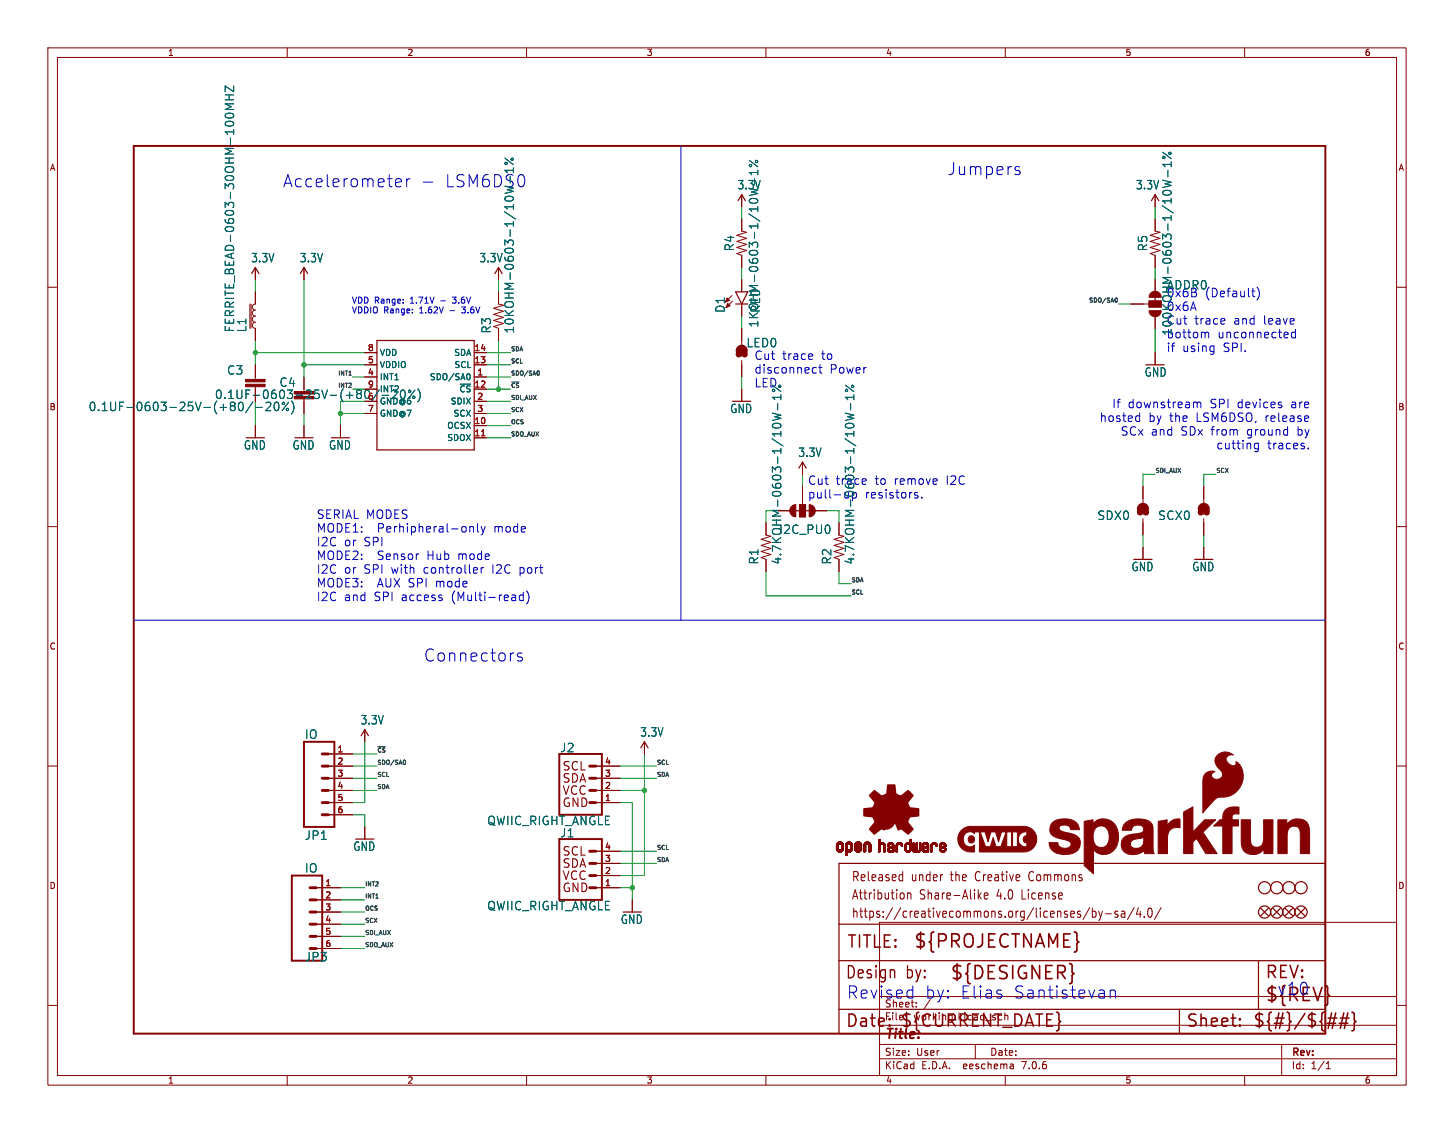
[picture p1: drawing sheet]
<svg xmlns="http://www.w3.org/2000/svg" width="304mm" height="237mm" viewBox="0 0 304 237" stroke-linecap="round" stroke-linejoin="round" font-family="sans-serif">
<defs><g id="words">
<g font-size="3.8" fill="#840000">
<text x="190.8" y="198.4">${PROJECTNAME}</text>
<text x="264.2" y="209.6">${REV}</text>
</g>
<text font-size="3.8" fill="#0000c2" x="198.4" y="205">${DESIGNER}</text>
<g font-size="3.5" fill="#0000c2">
<text x="59.1" y="39.3">Accelerometer</text>
<text x="197.9" y="36.8">Jumpers</text>
<text x="88.5" y="138.4">Connectors</text>
<text x="176.5" y="204.8">Design</text>
<text x="176.8" y="208.8">Revised</text>
<text x="193.1" y="208.8">by:</text>
<text x="200.4" y="208.8">Elias</text>
<text x="211.5" y="208.8">Santistevan</text>
<text x="266.7" y="208">v10</text>
</g>
<text font-size="3.5" fill="#006464" x="92.9" y="39.3">LSM6DS0</text>
<g font-size="3.5" fill="#840000">
<text x="176.8" y="198.4">TITLE:</text>
<text x="189.2" y="204.8">by:</text>
<text x="264.2" y="204.8">REV:</text>
<text x="176.5" y="214.9">Date:</text>
<text x="188" y="214.9">${CURRENT_DATE}</text>
<text x="247.6" y="214.9">Sheet:</text>
<text x="261.6" y="214.9">${#}/${##}</text>
</g>
<text font-size="2.8" fill="#840000" x="184.7" y="217.6">Title:</text>
<g font-size="2.7" fill="#840000">
<text x="177.8" y="184.4">Released</text>
<text x="190.4" y="184.4">under</text>
<text x="198.8" y="184.4">the</text>
<text x="204.1" y="184.4">Creative</text>
<text x="215.6" y="184.4">Commons</text>
<text x="177.8" y="188.2">Attribution</text>
<text x="177.8" y="192">https://creativecommons.org/licenses/by-sa/4.0/</text>
<text x="192.1" y="188.2">Share-Alike</text>
<text x="208.4" y="188.2">4.0</text>
<text x="213.8" y="188.2">License</text>
</g>
<g font-size="2.5" fill="#006464">
<text x="154" y="39.8">3.3V</text>
<text x="237.2" y="39.8">3.3V</text>
<text x="153.5" y="52.6" transform="rotate(-90 153.5 52.6)">R4</text>
<text x="239.9" y="52.6" transform="rotate(-90 239.9 52.6)">R5</text>
<text x="52.4" y="55">3.3V</text>
<text x="62.5" y="55">3.3V</text>
<text x="100.1" y="55">3.3V</text>
<text x="151.6" y="65.4" transform="rotate(-90 151.6 65.4)">D1</text>
<text x="159" y="65.4" transform="rotate(-90 159 65.4)">RED</text>
<text x="243.6" y="62.2">0x6B</text>
<text x="243.6" y="65.1">0x6A</text>
<text x="243.7" y="60.7">ADDR0</text>
<text x="49.1" y="69.5" transform="rotate(-90 49.1 69.5)">FERRITE_BEAD-0603-30OHM-100MHZ</text>
<text x="51.7" y="69.5" transform="rotate(-90 51.7 69.5)">L1</text>
<text x="102.7" y="69.7" transform="rotate(-90 102.7 69.7)">R3</text>
<text x="107.5" y="69.7" transform="rotate(-90 107.5 69.7)">10KOHM-0603-1/10W-1%</text>
<text x="158.6" y="68.5" transform="rotate(-90 158.6 68.5)">1KOHM-0603-1/10W-1%</text>
<text x="243.6" y="67.9">Cut</text>
<text x="243.6" y="70.8">bottom</text>
<text x="245" y="70.2" transform="rotate(-90 245 70.2)">100KOHM-0603-1/10W-1%</text>
<text x="155.8" y="72.7">LED0</text>
<text x="44.8" y="83.5">0.1UF-0603-25V-(+80/-20%)</text>
<text x="47.3" y="78.5">C3</text>
<text x="58.3" y="81">C4</text>
<text x="157.5" y="81">LED.</text>
<text x="239" y="78.9">GND</text>
<text x="18.4" y="86.1">0.1UF-0603-25V-(+80/-20%)</text>
<text x="152.5" y="86.5">GND</text>
<text x="50.9" y="94.1">GND</text>
<text x="61" y="94.1">GND</text>
<text x="68.6" y="94.1">GND</text>
<text x="166.7" y="95.6">3.3V</text>
<text x="174.5" y="101.6">trace</text>
<text x="168.7" y="104.4">pull-up</text>
<text x="162.7" y="111.7">I2C_PU0</text>
<text x="229.2" y="108.8">SDX0</text>
<text x="241.9" y="108.8">SCX0</text>
<text x="158.6" y="118" transform="rotate(-90 158.6 118)">R1</text>
<text x="163.4" y="118" transform="rotate(-90 163.4 118)">4.7KOHM-0603-1/10W-1%</text>
<text x="173.9" y="118" transform="rotate(-90 173.9 118)">R2</text>
<text x="178.7" y="118" transform="rotate(-90 178.7 118)">4.7KOHM-0603-1/10W-1%</text>
<text x="236.3" y="119.5">GND</text>
<text x="249" y="119.5">GND</text>
<text x="63.6" y="154.5">IO</text>
<text x="75.2" y="151.5">3.3V</text>
<text x="133.7" y="154.1">3.3V</text>
<text x="116.9" y="157.3">J2</text>
<text x="101.7" y="172.6">QWIIC_RIGHT_ANGLE</text>
<text x="63.6" y="175.6">JP1</text>
<text x="73.7" y="177.9">GND</text>
<text x="116.9" y="175.1">J1</text>
<text x="63.6" y="182.5">IO</text>
<text x="101.7" y="190.3">QWIIC_RIGHT_ANGLE</text>
<text x="129.6" y="193.2">GND</text>
<text x="63.6" y="201">JP3</text>
</g>
<g font-size="2.5" fill="#0000c2">
<text x="251.6" y="62.2">(Default)</text>
<text x="249.4" y="67.9">trace</text>
<text x="254.3" y="70.8">unconnected</text>
<text x="257.7" y="67.9">and</text>
<text x="264" y="67.9">leave</text>
<text x="157.5" y="75.3">Cut</text>
<text x="163.3" y="75.3">trace</text>
<text x="171.6" y="75.3">to</text>
<text x="243.6" y="73.7">if</text>
<text x="246.9" y="73.7">using</text>
<text x="255.5" y="73.7">SPI.</text>
<text x="157.5" y="78.2">disconnect</text>
<text x="173.2" y="78.2">Power</text>
<text x="229.7" y="88.3">hosted</text>
<text x="232.3" y="85.4">If</text>
<text x="235.6" y="85.4">downstream</text>
<text x="239.9" y="88.3">by</text>
<text x="244.4" y="88.3">the</text>
<text x="250" y="88.3">LSM6DSO,</text>
<text x="252.8" y="85.4">SPI</text>
<text x="258.6" y="85.4">devices</text>
<text x="264.5" y="88.3">release</text>
<text x="269.9" y="85.4">are</text>
<text x="234.1" y="91.1">SCx and</text>
<text x="246.7" y="91.1">SDx from</text>
<text x="254.1" y="94">cutting</text>
<text x="260.7" y="91.1">ground</text>
<text x="264.8" y="94">traces.</text>
<text x="271.3" y="91.1">by</text>
<text x="168.7" y="101.6">Cut</text>
<text x="182.7" y="101.6">to</text>
<text x="186.8" y="101.6">remove</text>
<text x="197.8" y="101.6">I2C</text>
<text x="180.6" y="104.4">resistors.</text>
<text x="66" y="108.7">SERIAL MODES</text>
<text x="66" y="111.5">MODE1:</text>
<text x="78.8" y="111.5">Perhipheral-only</text>
<text x="103.2" y="111.5">mode</text>
<text x="66" y="114.4">I2C</text>
<text x="66" y="117.3">MODE2:</text>
<text x="71.8" y="114.4">or</text>
<text x="76" y="114.4">SPI</text>
<text x="78.8" y="117.3">Sensor</text>
<text x="89.2" y="117.3">Hub</text>
<text x="95.7" y="117.3">mode</text>
<text x="66" y="120.1">I2C</text>
<text x="66" y="123">MODE3:</text>
<text x="66" y="125.8">I2C</text>
<text x="71.8" y="120.1">or</text>
<text x="71.8" y="125.8">and</text>
<text x="76" y="120.1">SPI</text>
<text x="78.1" y="125.8">SPI</text>
<text x="78.8" y="123">AUX SPI</text>
<text x="81.8" y="120.1">with</text>
<text x="83.9" y="125.8">access</text>
<text x="88.5" y="120.1">controller</text>
<text x="91.1" y="123">mode</text>
<text x="94.4" y="125.8">(Multi-read)</text>
<text x="103" y="120.1">I2C</text>
<text x="108.7" y="120.1">port</text>
</g>
<g font-size="2.5" fill="#840000">
<text x="117.3" y="161.2">SCL</text>
<text x="117.3" y="163.8">SDA</text>
<text x="117.3" y="166.3">VCC</text>
<text x="117.3" y="168.9">GND</text>
<text x="117.3" y="179">SCL</text>
<text x="117.3" y="181.6">SDA</text>
<text x="117.3" y="184.1">VCC</text>
<text x="117.3" y="186.6">GND</text>
</g>
<g font-size="2.1" fill="#840000">
<text x="184.7" y="213.3">File:</text>
<text x="190.8" y="213.3">working.kicad_sch</text>
<text x="184.7" y="220.7">Size:</text>
<text x="191.4" y="220.7">User</text>
<text x="206.7" y="220.7">Date:</text>
<text x="269.7" y="221">Rev:</text>
<text x="184.7" y="223.5">KiCad</text>
<text x="192.5" y="223.5">E.D.A.</text>
<text x="201.3" y="223.5">eeschema</text>
<text x="213.7" y="223.5">7.0.6</text>
<text x="269.7" y="223.5">Id:</text>
<text x="273.8" y="223.5">1/1</text>
</g>
<text font-size="2.1" fill="#0000c2" x="184.7" y="210.6">Sheet:</text>
<g font-size="1.8" fill="#840000">
<text x="35" y="11.9">1</text>
<text x="85" y="11.9">2</text>
<text x="135" y="11.9">3</text>
<text x="185" y="11.9">4</text>
<text x="235" y="11.9">5</text>
<text x="285" y="11.9">6</text>
<text x="10.3" y="35.9">A</text>
<text x="292.1" y="35.9">A</text>
<text x="10.3" y="85.9">B</text>
<text x="292" y="85.9">B</text>
<text x="10.3" y="135.9">C</text>
<text x="292" y="135.9">C</text>
<text x="10.3" y="185.9">D</text>
<text x="292" y="185.9">D</text>
<text x="35" y="226.5">1</text>
<text x="85" y="226.5">2</text>
<text x="135" y="226.5">3</text>
<text x="185" y="226.5">4</text>
<text x="235" y="226.5">5</text>
<text x="285" y="226.5">6</text>
</g>
<g font-size="1.8" fill="#0000c2">
<text x="73.4" y="63.5">VDD Range:</text>
<text x="73.4" y="65.5">VDDIO Range:</text>
<text x="85.8" y="63.5">1.71V</text>
<text x="87.7" y="65.5">1.62V</text>
<text x="92.3" y="63.5">-</text>
<text x="94.2" y="65.5">-</text>
<text x="95" y="63.5">3.6V</text>
<text x="97" y="65.5">3.6V</text>
</g>
<g font-size="1.8" fill="#a90000">
<text x="76.8" y="75.9">5</text>
<text x="76.8" y="73.4">8</text>
<text x="99" y="75.9">13</text>
<text x="99" y="73.4">14</text>
<text x="76.8" y="78.5">4</text>
<text x="76.8" y="83.6">6</text>
<text x="76.8" y="81">9</text>
<text x="99" y="81">12</text>
<text x="99.6" y="78.5">1</text>
<text x="99.6" y="83.6">2</text>
<text x="76.8" y="86.1">7</text>
<text x="99" y="88.6">10</text>
<text x="99.6" y="86.1">3</text>
<text x="99" y="91.2">11</text>
<text x="70.4" y="157.2">1</text>
<text x="70.4" y="159.8">2</text>
<text x="126.3" y="159.8">4</text>
<text x="70.4" y="162.3">3</text>
<text x="70.4" y="164.8">4</text>
<text x="70.4" y="167.4">5</text>
<text x="126.3" y="167.4">1</text>
<text x="126.3" y="164.8">2</text>
<text x="126.3" y="162.3">3</text>
<text x="70.4" y="169.9">6</text>
<text x="126.3" y="177.5">4</text>
<text x="67.9" y="185.2">1</text>
<text x="126.3" y="185.2">1</text>
<text x="126.3" y="182.6">2</text>
<text x="126.3" y="180.1">3</text>
<text x="67.9" y="187.7">2</text>
<text x="67.9" y="190.2">3</text>
<text x="67.9" y="192.8">4</text>
<text x="67.9" y="195.3">5</text>
<text x="67.9" y="197.9">6</text>
</g>
<g font-size="1.8" fill="#006464">
<text x="79.2" y="77.1">VDDIO</text>
<text x="79.2" y="74.5">VDD</text>
<text x="94.8" y="74.5">SDA</text>
<text x="94.8" y="77.1">SCL</text>
<text x="79.2" y="79.6">INT1</text>
<text x="79.2" y="82.1">INT2</text>
<text x="89.7" y="79.6">SDO/SA0</text>
<text x="95.9" y="82.1">~{CS}</text>
<text x="79.2" y="84.7">GND@6</text>
<text x="79.2" y="87.2">GND@7</text>
<text x="93.3" y="89.8">OCSX</text>
<text x="94.1" y="84.7">SDIX</text>
<text x="94.7" y="87.2">SCX</text>
<text x="93.3" y="92.3">SDOX</text>
</g>
<g font-size="1.2" fill="#0f0f0f">
<text x="227.3" y="63.3">SDO/SA0</text>
<text x="106.7" y="76">SCL</text>
<text x="106.7" y="73.4">SDA</text>
<text x="70.5" y="78.5">INT1</text>
<text x="106.7" y="83.6">SDI_AUX</text>
<text x="106.7" y="78.5">SDO/SA0</text>
<text x="106.7" y="81">~{CS}</text>
<text x="106.7" y="88.7">OCS</text>
<text x="106.7" y="86.1">SCX</text>
<text x="106.7" y="91.2">SDO_AUX</text>
<text x="241.3" y="98.8">SDI_AUX</text>
<text x="254" y="98.8">SCX</text>
<text x="177.8" y="121.7">SDA</text>
<text x="177.8" y="124.2">SCL</text>
<text x="78.7" y="159.8">SDO/SA0</text>
<text x="78.7" y="157.2">~{CS}</text>
<text x="137.2" y="159.8">SCL</text>
<text x="78.7" y="164.9">SDA</text>
<text x="78.7" y="162.3">SCL</text>
<text x="137.2" y="162.3">SDA</text>
<text x="137.2" y="177.6">SCL</text>
<text x="76.2" y="185.2">INT2</text>
<text x="137.2" y="180.1">SDA</text>
<text x="76.2" y="187.7">INT1</text>
<text x="76.2" y="190.3">OCS</text>
<text x="76.2" y="192.8">SCX</text>
<text x="76.2" y="195.3">SDI_AUX</text>
<text x="76.2" y="197.9">SDO_AUX</text>
</g>
<text font-size="1.2" fill="#006464" x="70.5" y="81">INT2</text>
</g></defs>
<g fill="none" stroke="#840000" stroke-width=".21">
<path d="M10 10h283.7v216.7h-283.7zM12 12h279.7v212.7h-279.7zM60 10v2M110 10v2M160 10v2M210 10v2M260 10v2M10 60h2M53.3 55.9v2.5M63.5 55.9v2.5M104.1 55.9v2.5M154.9 40.6v2.6"/>
<path d="M154.9 45.7v2.6l1.1 .2-2.1 .6 2.1 .7-2.1 .6 2.1 .7-2.1 .6 2.1 .6-2.1 .7 1 .3v2.6M154.9 58.4v2.6M241.3 45.7v2.6l1 .2-2 .6 2 .7-2 .6 2 .7-2 .6 2 .6-2 .7 1 .3v2.6M241.3 40.6v2.6M241.3 58.4v2.6M291.7 60h2M52.2 63.5v5.1M52.5 63.5v5.1M53.3 61v2.5l-.4 .2-.2 .4 .2 .5 .4 .2-.4 .2-.2 .4 .2 .5 .4 .1-.4 .2-.2 .5 .2 .4 .4 .2-.4 .2-.2 .4 .2 .5 .4 .2v2.5M53.3 76.2v3M63.5 78.7v2.6M76.2 78.7h2.5"/>
<path d="M76.2 76.2h2.5M76.2 73.7h2.5M99.1 78.7h2.5M99.1 76.2h2.5M99.1 73.7h2.5M104.1 61v2.5l1.1 .3-2.1 .6 2.1 .6-2.1 .7 2.1 .6-2.1 .6 2.1 .7-2.1 .6 1 .4v2.5M152.9 61.7l-1.4 1.4M153 62.9l-1.4 1.4M154.9 63.5v2.5M154.9 68.6v3.4M154.9 75.3v3.4M236.2 63.5h3.8"/>
<path d="M241.3 66v2.6M241.3 73.7v2.5M242.6 62.9h-2.6v1.2h2.6M53.3 80.8v.5M53.3 88.9v2.5M63.5 83.8v2.6M63.5 88.9v2.5M71.1 88.9v2.5M76.2 81.3h2.5M76.2 83.8h2.5M76.2 86.4h2.5M99.1 88.9h2.5"/>
<path d="M99.1 91.4h2.5M99.1 81.3h2.5M99.1 83.8h2.5M99.1 86.4h2.5M154.9 81.3v2.5M167.6 96.5v2.6M10 110h2M160 109.2v2.6l1 .2-2 .6 2 .7-2 .6 2 .7-2 .6 2 .6-2 .7 1 .3v2.6M162.6 106.7h2.5M167 105.4h1.3v2.5h-1.3zM167.6 101.6v3.8M170.2 106.7h2.5"/>
<path d="M175.3 109.2v2.6l1 .2-2.1 .6 2.1 .7-2.1 .6 2.1 .7-2.1 .6 2.1 .6-2.1 .7 1.1 .3v2.6M238.8 101.6v3.4M238.8 108.3v3.5M238.8 114.3v2.5M251.5 101.6v3.4M251.5 108.3v3.5M251.5 114.3v2.5M291.7 110h2M10 160h2M68.6 157.5h5.1M76.2 152.4v2.5M134.6 154.9v2.6"/>
<path d="M291.7 160h2M68.6 160h5.1M68.6 162.6h5.1M68.6 165.1h5.1M68.6 167.6h5.1M68.6 170.2h5.1M76.2 172.7v2.6M124.5 160h5M124.5 162.6h5M124.5 165.1h5M124.5 167.6h5M124.5 177.8h5"/>
<path d="M66 185.4h5.1M66 188h5.1M66 190.5h5.1M66 193h5.1M66 195.6h5.1M66 198.1h5.1M124.5 185.4h5M124.5 182.9h5M124.5 180.3h5M132.1 188v2.5M183.7 192.7h108v32h-108zM188.1 182.7l.5 .1"/>
<path d="M188.6 182v2M188.6 183.9l-.5 .1M188.8 186.7v.9M189.6 186.5v1.3M189.6 186.7l.2-.2 .4 .1 .1 1.2M204.5 187.1l.5 .7M205 186.5l-.6 .7M205.6 187.1l.8-.1-.1-.4-.5-.1-.2 .3 .1 .9h.6M227.6 189.6l-1.4 2.5M228.2 189.7v1.9M228.2 190.4l.5-.1 .3 .4-.2 .8h-.6M229.5 190.3l.4 1.3"/>
<path d="M229.9 191.6l-.2 .5-.2 .1M230.3 190.3l-.4 1.3M230.9 190.9h1.3M233.5 190.4l-.4-.1-.2 .3v.3l.6 .1v.5h-.6M234.3 190.4h.6l.1 1.2M235 190.8l-.6 .1a.4 .4 0 0 0-.2 .3 .4 .4 0 0 0 .2 .4l.6-.1M236.9 189.6l-1.4 2.5M237.8 189.6l-.4 1.4h1M238.2 190.3v1.3M239 191.4v.2M240 189.8l.3-.1a1.34 1.34 0 0 1 0 1.9h-.2a1.44 1.44 0 0 1-.1-1.8zM242.6 189.6l-1.4 2.5"/>
<path d="M10 210h2M183.7 218.2h108M183.7 214.2h108M183.7 208.2h108M191.4 210.2v.1M191.4 209.4v.2M203.7 218.2v3M267.7 218.2v6.5M291.7 210h2M60 224.7v2M110 224.7v2M160 224.7v2"/>
<path d="M183.7 221.2h108M210 224.7v2M211.6 222.3l.1 .9M211.7 223.2h-.2M211.7 222.6l-.2 .1M260 224.7v2M277 223.2h.9M277 222.2l.5-.5v1.5"/>
</g>
<g fill="none" stroke="#840000" stroke-width=".25">
<path d="M52.6 57.1l.7-1.2 .8 1.2M62.7 57.1l.8-1.2 .8 1.2M103.4 57.1l.7-1.2 .8 1.2M154.2 41.9l.7-1.3 .8 1.3M240.5 41.9l.8-1.3 .8 1.3M78.7 71.1h20.4v22.9h-20.4zM153.7 63.5h2.5M153.7 61h2.5l-1.3 2.5zM154.9 72.6v1.8M241.3 61v2.5M166.9 97.8l.7-1.3 .8 1.3M165.6 106.7h3.8"/>
<path d="M238.8 105.7v1.7M251.5 105.7v1.7M75.4 153.7l.8-1.3 .8 1.3M133.9 156.2l.7-1.3 .8 1.3M175.3 180.3h101.6v35.6h-101.6zM175.3 193h101.6M263.4 189.7l1.5 1.6M264.9 189.7l-1.5 1.6M265.9 189.7l1.6 1.6M267.5 189.7l-1.6 1.6M268.5 189.7l1.5 1.6M270 189.7l-1.5 1.6"/>
<path d="M271 189.7l1.5 1.6M272.5 189.7l-1.5 1.6M175.3 210.8h101.6M175.3 200.7h101.6M246.4 210.8v5.1M262.9 200.7v10.1"/>
<circle cx="264.2" cy="185.4" r="1.27"/>
<circle cx="264.2" cy="190.5" r="1.27"/>
<circle cx="266.7" cy="190.5" r="1.27"/>
<circle cx="266.7" cy="185.4" r="1.27"/>
<circle cx="269.2" cy="185.4" r="1.27"/>
<circle cx="269.2" cy="190.5" r="1.27"/>
<circle cx="271.8" cy="185.4" r="1.27"/>
<circle cx="271.8" cy="190.5" r="1.27"/>
</g>
<g fill="#840000" stroke="#840000" stroke-width=".21">
<path d="M152 63.4l.5 .5-.9 .4z"/>
<path d="M61.5 82.8h4v.5h-4z"/>
<path d="M61.5 81.8h4v.5h-4z"/>
<path d="M51.3 80.3h4.1v.5h-4.1z"/>
<path d="M51.3 79.2h4.1v.6h-4.1z"/>
<path d="M169 105.4a1.27 1.27 0 0 1 1.3 1.3 1.27 1.27 0 0 1-1.3 1.2z"/>
<path d="M167 105.4h1.3v2.5h-1.3z"/>
<path d="M165.3 105.8l.9-.4v1.3h-1.2z"/>
<path d="M165 106.7h1.2v1.2a1.27 1.27 0 0 1-1.2-1.2z"/>
<path d="M240.4 61.2a1.27 1.27 0 0 1 1.4-.3 1.27 1.27 0 0 1 .8 1.2h-2.6z"/>
<path d="M240 62.9h2.6v1.2h-2.6z"/>
<path d="M240 64.9h2.6a1.27 1.27 0 0 1-1.3 1.3 1.27 1.27 0 0 1-1.3-1.3z"/>
<path d="M202.4 174.8a.7 .7 0 0 1 1 0 .7 .7 0 0 1 0 1 .7 .7 0 0 1-1 .1 .92 .92 0 0 1 0-1.1z"/>
<path d="M200.9 173.4l.8-.6 1-.2h11.2a2.67 2.67 0 0 1 2.7 2.7 2.67 2.67 0 0 1-2.7 2.7h-9.3v-4.2h.2l1.1 3h1l.6-1.8 .6 1.8h.9l1.2-3h.1v3h2.2l.6-.4 .5 .4 .9 .1v-.9a.73 .73 0 0 1-.8-.7 .73 .73 0 0 1 .8-.7v-.9h-.2a1.59 1.59 0 0 0-1.5 1 1.59 1.59 0 0 0 .3 1.7l-.6 .4v-3h-1v3h-.2v-3h-2.1l-.6 2-.6-2h-1l-.6 2-.6-2h-2.2v.4a1.41 1.41 0 0 0-1.8-.2 1.41 1.41 0 0 0-.5 1.7 1.35 1.35 0 0 0 .9 1.1 1.35 1.35 0 0 0 1.4-.3v1.5h-.8a2.67 2.67 0 0 1-2.5-1.7 2.67 2.67 0 0 1 .6-2.9z"/>
<path d="M174.7 177.3h.4z"/>
<path d="M174.7 177.2l.4 .1z"/>
<path d="M174.7 177.2h.4z"/>
<path d="M174.7 177.1l.4 .1z"/>
<path d="M174.7 177.1h.4z"/>
<path d="M174.7 177l.4 .1z"/>
<path d="M174.7 177h.4z"/>
<path d="M174.7 176.9l.4 .1z"/>
<path d="M174.7 176.9h.4z"/>
<path d="M174.7 176.8l.4 .1z"/>
<path d="M174.7 176.8h.4z"/>
<path d="M174.7 176.7l.4 .1z"/>
<path d="M174.7 176.7h.4z"/>
<path d="M174.7 176.6l.4 .1z"/>
<path d="M174.7 176.6h.4z"/>
<path d="M174.7 176.5l.4 .1z"/>
<path d="M174.7 176.5h.4z"/>
<path d="M174.7 177.4h.4z"/>
<path d="M174.7 177.3l.4 .1z"/>
<path d="M174.7 176.4l.4 .1z"/>
<path d="M174.7 177.5h.5z"/>
<path d="M174.7 177.4l.5 .1z"/>
<path d="M174.7 177.4h.5z"/>
<path d="M174.7 176.4h.5z"/>
<path d="M174.8 177.5h.5z"/>
<path d="M174.8 177.5h.4z"/>
<path d="M174.8 176.4h.4z"/>
<path d="M174.8 176.3l.4 .1z"/>
<path d="M174.8 176.3h.4z"/>
<path d="M174.8 176.3h.5z"/>
<path d="M174.8 177.6h.5z"/>
<path d="M174.8 177.5l.5 .1z"/>
<path d="M174.8 177.6h.6z"/>
<path d="M174.8 176.2l.6 .1z"/>
<path d="M174.8 177.6h1.3z"/>
<path d="M174.8 176.2h1.3z"/>
<path d="M174.8 177.7h1.3z"/>
<path d="M174.8 177.6l1.3 .1z"/>
<path d="M174.9 177.7h1.1z"/>
<path d="M174.9 176.1l1.1 .1z"/>
<path d="M174.9 176.1h1.1z"/>
<path d="M174.9 177.7l1.1 .1z"/>
<path d="M174.9 177.8h1.1z"/>
<path d="M174.9 176l1.1 .1z"/>
<path d="M175 177.8h.9z"/>
<path d="M175 176h.9z"/>
<path d="M175 177.8l.9 .1z"/>
<path d="M175.1 177.9h.8z"/>
<path d="M175.1 176h.8z"/>
<path d="M175.1 177.9h.7z"/>
<path d="M175.1 176h.7z"/>
<path d="M175.1 175.9l.7 .1z"/>
<path d="M175.1 175.9h.7z"/>
<path d="M175.2 177.9h.5z"/>
<path d="M175.2 175.9h.5z"/>
<path d="M175.2 177.9l.5 .1z"/>
<path d="M175.3 175.9h.3z"/>
<path d="M175.3 178h.3z"/>
<path d="M175.4 178h.1z"/>
<path d="M175.4 175.9h.2z"/>
<path d="M175.5 176.2l.6 .1z"/>
<path d="M175.5 177.6h.6z"/>
<path d="M175.6 176.3h.5z"/>
<path d="M175.6 177.6h.5z"/>
<path d="M175.6 177.5l.5 .1z"/>
<path d="M175.6 177.5h.5z"/>
<path d="M175.7 177.5h.4z"/>
<path d="M175.7 177.5h.5z"/>
<path d="M175.7 176.3h.4z"/>
<path d="M175.7 176.3h.5z"/>
<path d="M175.7 176.3l.5 .1z"/>
<path d="M175.7 176.4h.5z"/>
<path d="M175.7 177.4l.5 .1z"/>
<path d="M175.7 177.4h.5z"/>
<path d="M175.8 177.4h.4z"/>
<path d="M175.8 176.4l.4 .1z"/>
<path d="M175.8 176.4h.4z"/>
<path d="M175.8 177.3l.4 .1z"/>
<path d="M175.8 176.5h.4z"/>
<path d="M175.8 177.3h.4z"/>
<path d="M175.8 177.2l.4 .1z"/>
<path d="M175.8 177.2h.4z"/>
<path d="M175.8 177.1l.4 .1z"/>
<path d="M175.8 177.1h.4z"/>
<path d="M175.8 177l.4 .1z"/>
<path d="M175.8 177h.4z"/>
<path d="M175.8 176.9l.4 .1z"/>
<path d="M175.8 176.9h.4z"/>
<path d="M175.8 176.8l.4 .1z"/>
<path d="M175.8 176.8h.4z"/>
<path d="M175.8 176.7l.4 .1z"/>
<path d="M175.8 176.7h.4z"/>
<path d="M175.8 176.6l.4 .1z"/>
<path d="M175.8 176.6h.4z"/>
<path d="M175.8 176.5l.4 .1z"/>
<path d="M176.6 178.6h.3z"/>
<path d="M176.6 178.6h.4z"/>
<path d="M176.6 178.5l.4 .1z"/>
<path d="M176.6 178.5h.4z"/>
<path d="M176.6 178.4l.4 .1z"/>
<path d="M176.6 178.4h.4z"/>
<path d="M176.6 178.3l.4 .1z"/>
<path d="M176.6 178.3h.4z"/>
<path d="M176.6 178.2l.4 .1z"/>
<path d="M176.6 178.2h.4z"/>
<path d="M176.6 178.1l.4 .1z"/>
<path d="M176.6 178.1h.4z"/>
<path d="M176.6 178l.4 .1z"/>
<path d="M176.6 178h.4z"/>
<path d="M176.6 177.9l.4 .1z"/>
<path d="M176.6 177.9h.5z"/>
<path d="M176.6 177.9h1.1z"/>
<path d="M176.6 177.9h1.2z"/>
<path d="M176.6 177.8l1.2 .1z"/>
<path d="M176.6 177.8h1.2z"/>
<path d="M176.6 177.8h1.3z"/>
<path d="M176.6 177.7l1.3 .1z"/>
<path d="M176.6 177.7h1.3z"/>
<path d="M176.6 177.7h1.4z"/>
<path d="M176.6 177.6l1.4 .1z"/>
<path d="M176.6 177.6h1.4z"/>
<path d="M176.6 177.6h.7z"/>
<path d="M176.6 177.6h.6z"/>
<path d="M176.6 177.5l.6 .1z"/>
<path d="M176.6 177.5h.6z"/>
<path d="M176.6 177.5h.5z"/>
<path d="M176.6 177.4l.5 .1z"/>
<path d="M176.6 177.4h.5z"/>
<path d="M176.6 177.4h.4z"/>
<path d="M176.6 177.3l.4 .1z"/>
<path d="M176.6 177.3h.4z"/>
<path d="M176.6 177.2l.4 .1z"/>
<path d="M176.6 177.2h.4z"/>
<path d="M176.6 177.1l.4 .1z"/>
<path d="M176.6 177.1h.4z"/>
<path d="M176.6 177l.4 .1z"/>
<path d="M176.6 177h.4z"/>
<path d="M176.6 176.9l.4 .1z"/>
<path d="M176.6 176.9h.4z"/>
<path d="M176.6 176.8l.4 .1z"/>
<path d="M176.6 176.8h.4z"/>
<path d="M176.6 176.7l.4 .1z"/>
<path d="M176.6 176.7h.4z"/>
<path d="M176.6 176.6l.4 .1z"/>
<path d="M176.6 176.6h.4z"/>
<path d="M176.6 176.5l.4 .1z"/>
<path d="M176.6 176.5h.4z"/>
<path d="M176.6 176.4l.4 .1z"/>
<path d="M176.6 176.4h.5z"/>
<path d="M176.7 178.6l.1 .1z"/>
<path d="M176.7 178.6h.1z"/>
<path d="M176.7 176.4h.4z"/>
<path d="M176.7 178.7h.1z"/>
<path d="M176.7 176.3l.4 .1z"/>
<path d="M176.7 176.3h.4z"/>
<path d="M176.7 176.3h.5z"/>
<path d="M176.7 176.2l.6 .1z"/>
<path d="M176.7 176.2h1.3z"/>
<path d="M176.8 176.2h1.2z"/>
<path d="M176.8 176.1l1.2 .1z"/>
<path d="M176.8 176.1h1.1z"/>
<path d="M176.9 176.1h1z"/>
<path d="M176.9 176l1 .1z"/>
<path d="M176.9 176h1z"/>
<path d="M176.9 176h.9z"/>
<path d="M177 176h.8z"/>
<path d="M177 176h.7z"/>
<path d="M177 175.9l.7 .1z"/>
<path d="M177 175.9h.7z"/>
<path d="M177.1 175.9h.6z"/>
<path d="M177.1 177.9h.5z"/>
<path d="M177.1 175.9h.5z"/>
<path d="M177.1 177.9l.5 .1z"/>
<path d="M177.2 175.9h.4z"/>
<path d="M177.2 178h.3z"/>
<path d="M177.2 175.9h.3z"/>
<path d="M177.3 178h.2z"/>
<path d="M177.4 176.2l.6 .1z"/>
<path d="M177.4 177.6h.6z"/>
<path d="M177.5 177.6h.5z"/>
<path d="M177.5 176.3h.5z"/>
<path d="M177.5 177.5l.5 .1z"/>
<path d="M177.6 177.5h.4z"/>
<path d="M177.6 176.3h.4z"/>
<path d="M177.6 177.5h.5z"/>
<path d="M177.6 176.3l.5 .1z"/>
<path d="M177.6 176.4h.5z"/>
<path d="M177.6 177.4l.5 .1z"/>
<path d="M177.7 177.4h.4z"/>
<path d="M177.7 176.4h.4z"/>
<path d="M177.7 176.4l.4 .1z"/>
<path d="M177.7 176.5h.4z"/>
<path d="M177.7 177.3l.4 .1z"/>
<path d="M177.7 177.3h.4z"/>
<path d="M177.7 176.5l.4 .1z"/>
<path d="M177.7 177.2l.4 .1z"/>
<path d="M177.7 177.2h.4z"/>
<path d="M177.7 177.1l.4 .1z"/>
<path d="M177.7 177.1h.4z"/>
<path d="M177.7 177l.4 .1z"/>
<path d="M177.7 177h.4z"/>
<path d="M177.7 176.9l.4 .1z"/>
<path d="M177.7 176.9h.4z"/>
<path d="M177.7 176.8l.4 .1z"/>
<path d="M177.7 176.8h.4z"/>
<path d="M177.7 176.7l.4 .1z"/>
<path d="M177.7 176.7h.4z"/>
<path d="M177.7 176.6l.4 .1z"/>
<path d="M177.7 176.6h.4z"/>
<path d="M178.6 177.4h.4z"/>
<path d="M178.6 177.3l.4 .1z"/>
<path d="M178.6 177.3h.3z"/>
<path d="M178.6 177.3h.4z"/>
<path d="M178.6 177.2l.4 .1z"/>
<path d="M178.6 177.2h.4z"/>
<path d="M178.6 177.2h.5z"/>
<path d="M178.6 177.2h.6z"/>
<path d="M178.6 177.1l.6 .1z"/>
<path d="M178.6 177.1h.6z"/>
<path d="M178.6 177.1h.7z"/>
<path d="M178.6 177.1h.8z"/>
<path d="M178.6 177l.8 .1z"/>
<path d="M178.6 177h.9z"/>
<path d="M178.6 177h1z"/>
<path d="M178.6 176.9l1 .1z"/>
<path d="M178.6 176.9h1.1z"/>
<path d="M178.6 176.9h1.2z"/>
<path d="M178.6 176.9h1.3z"/>
<path d="M178.6 176.8l1.3 .1z"/>
<path d="M178.6 176.8h1.3z"/>
<path d="M178.6 176.8h1.4z"/>
<path d="M178.6 176.8h.3z"/>
<path d="M178.6 176.7l.3 .1z"/>
<path d="M178.6 176.7h.3z"/>
<path d="M178.6 176.6l.3 .1z"/>
<path d="M178.6 176.6h.3z"/>
<path d="M178.6 176.5l.3 .1z"/>
<path d="M178.6 176.5h.3z"/>
<path d="M178.6 176.5h.4z"/>
<path d="M178.6 176.4l.4 .1z"/>
<path d="M178.6 176.4h.4z"/>
<path d="M178.6 177.5h.4z"/>
<path d="M178.6 177.4l.4 .1z"/>
<path d="M178.6 177.5h.5z"/>
<path d="M178.6 176.3l.4 .1z"/>
<path d="M178.6 176.3h.5z"/>
<path d="M178.6 177.5l.5 .1z"/>
<path d="M178.6 177.6h.6z"/>
<path d="M178.6 177.6h.5z"/>
<path d="M178.6 176.3h.6z"/>
<path d="M178.6 177.6h1.3z"/>
<path d="M178.6 176.2l.6 .1z"/>
<path d="M178.6 176.2h1.3z"/>
<path d="M178.7 177.7h1.2z"/>
<path d="M178.7 177.6l1.2 .1z"/>
<path d="M178.7 176.2h1.2z"/>
<path d="M178.7 176.1l1.2 .1z"/>
<path d="M178.7 177.7h1.1z"/>
<path d="M178.7 176.1h1.2z"/>
<path d="M178.7 176.1h1.1z"/>
<path d="M178.7 177.7l1.1 .1z"/>
<path d="M178.7 177.8h1.1z"/>
<path d="M178.8 177.8h1z"/>
<path d="M178.8 176.1h1z"/>
<path d="M178.8 177.8h.9z"/>
<path d="M178.8 176l1 .1z"/>
<path d="M178.8 176h1z"/>
<path d="M178.8 176h.9z"/>
<path d="M178.8 177.8l.9 .1z"/>
<path d="M178.9 177.9h.8z"/>
<path d="M178.9 176h.8z"/>
<path d="M178.9 177.9h.7z"/>
<path d="M178.9 175.9l.7 .1z"/>
<path d="M178.9 175.9h.7z"/>
<path d="M179 175.9h.6z"/>
<path d="M179 177.9h.6z"/>
<path d="M179 175.9h.5z"/>
<path d="M179 177.9h.5z"/>
<path d="M179 176.8h1z"/>
<path d="M179.1 176.8h.9z"/>
<path d="M179.1 175.9h.4z"/>
<path d="M179.1 177.9l.4 .1z"/>
<path d="M179.1 175.9h.3z"/>
<path d="M179.1 178h.3z"/>
<path d="M179.2 178h.2z"/>
<path d="M179.2 176.7l.8 .1z"/>
<path d="M179.2 175.9h.2z"/>
<path d="M179.2 176.7h.8z"/>
<path d="M179.3 176.7h.7z"/>
<path d="M179.3 176.2l.6 .1z"/>
<path d="M179.4 177.6h.5z"/>
<path d="M179.4 176.7h.6z"/>
<path d="M179.4 176.3h.5z"/>
<path d="M179.4 176.6l.6 .1z"/>
<path d="M179.4 176.6h.6z"/>
<path d="M179.4 176.3h.6z"/>
<path d="M179.4 177.5l.5 .1z"/>
<path d="M179.5 177.5h.5z"/>
<path d="M179.5 176.3h.5z"/>
<path d="M179.5 176.6h.5z"/>
<path d="M179.5 176.3l.5 .1z"/>
<path d="M179.5 176.4h.5z"/>
<path d="M179.6 177.5h.4z"/>
<path d="M179.6 177.4l.4 .1z"/>
<path d="M179.6 176.6h.4z"/>
<path d="M179.6 176.4h.4z"/>
<path d="M179.6 177.4h.4z"/>
<path d="M179.6 176.5l.4 .1z"/>
<path d="M179.6 176.5h.4z"/>
<path d="M179.6 176.4l.4 .1z"/>
<path d="M179.6 177.3l.4 .1z"/>
<path d="M179.6 177.3h.4z"/>
<path d="M179.6 177.2l.4 .1z"/>
<path d="M179.6 177.2h.4z"/>
<path d="M179.7 177.2h.3z"/>
<path d="M179.7 177.1l.3 .1z"/>
<path d="M179.7 177.1h.3z"/>
<path d="M179.8 177.1h.2z"/>
<path d="M180.4 177.9h.3z"/>
<path d="M180.4 177.9h.4z"/>
<path d="M180.4 177.8l.4 .1z"/>
<path d="M180.4 177.8h.4z"/>
<path d="M180.4 177.7l.4 .1z"/>
<path d="M180.4 177.7h.4z"/>
<path d="M180.4 177.6l.4 .1z"/>
<path d="M180.4 177.6h.4z"/>
<path d="M180.4 177.5l.4 .1z"/>
<path d="M180.4 177.5h.4z"/>
<path d="M180.4 177.4l.4 .1z"/>
<path d="M180.4 177.4h.4z"/>
<path d="M180.4 177.3l.4 .1z"/>
<path d="M180.4 177.3h.4z"/>
<path d="M180.4 177.2l.4 .1z"/>
<path d="M180.4 177.2h.4z"/>
<path d="M180.4 177.1l.4 .1z"/>
<path d="M180.4 177.1h.4z"/>
<path d="M180.4 177l.4 .1z"/>
<path d="M180.4 177h.4z"/>
<path d="M180.4 176.9l.4 .1z"/>
<path d="M180.4 176.9h.4z"/>
<path d="M180.4 176.8l.4 .1z"/>
<path d="M180.4 176.8h.4z"/>
<path d="M180.4 176.7l.4 .1z"/>
<path d="M180.4 176.7h.4z"/>
<path d="M180.4 176.6l.4 .1z"/>
<path d="M180.4 176.6h.4z"/>
<path d="M180.4 176.5l.4 .1z"/>
<path d="M180.4 176.5h.4z"/>
<path d="M180.5 177.9h.2z"/>
<path d="M180.5 176.5h.3z"/>
<path d="M180.5 176.5h.4z"/>
<path d="M180.5 176.4l.4 .1z"/>
<path d="M180.5 176.4h.4z"/>
<path d="M180.5 177.9h.1z"/>
<path d="M180.5 176.3l.4 .1z"/>
<path d="M180.5 176.3h.5z"/>
<path d="M180.5 176.3h.6z"/>
<path d="M180.5 176.2l.6 .1z"/>
<path d="M180.5 176.2h1.3z"/>
<path d="M180.6 176.2h1.2z"/>
<path d="M180.6 176.1l1.2 .1z"/>
<path d="M180.6 176.1h1.2z"/>
<path d="M180.6 176.1h1.1z"/>
<path d="M180.7 176.1h1z"/>
<path d="M180.7 176l1 .1z"/>
<path d="M180.7 176h1z"/>
<path d="M180.7 176h.9z"/>
<path d="M180.8 176h.8z"/>
<path d="M180.8 175.9l.8 .1z"/>
<path d="M180.8 175.9h.7z"/>
<path d="M180.9 175.9h.6z"/>
<path d="M180.9 175.9h.5z"/>
<path d="M181 175.9h.4z"/>
<path d="M181 175.9h.3z"/>
<path d="M181.1 175.9h.2z"/>
<path d="M181.3 176.2l.5 .1z"/>
<path d="M181.3 176.3h.5z"/>
<path d="M181.3 176.3h.6z"/>
<path d="M181.4 176.3h.5z"/>
<path d="M181.4 176.3l.5 .1z"/>
<path d="M181.5 176.4h.4z"/>
<path d="M181.5 176.5h.4z"/>
<path d="M181.5 176.4l.4 .1z"/>
<path d="M181.5 177.9h.3z"/>
<path d="M181.5 177.9h.4z"/>
<path d="M181.5 177.8l.4 .1z"/>
<path d="M181.5 177.8h.4z"/>
<path d="M181.5 177.7l.4 .1z"/>
<path d="M181.5 177.7h.4z"/>
<path d="M181.5 177.6l.4 .1z"/>
<path d="M181.5 177.6h.4z"/>
<path d="M181.5 177.5l.4 .1z"/>
<path d="M181.5 177.5h.4z"/>
<path d="M181.5 177.4l.4 .1z"/>
<path d="M181.5 177.4h.4z"/>
<path d="M181.5 177.3l.4 .1z"/>
<path d="M181.5 177.3h.4z"/>
<path d="M181.5 177.2l.4 .1z"/>
<path d="M181.5 177.2h.4z"/>
<path d="M181.5 177.1l.4 .1z"/>
<path d="M181.5 177.1h.4z"/>
<path d="M181.5 177l.4 .1z"/>
<path d="M181.5 177h.4z"/>
<path d="M181.5 176.9l.4 .1z"/>
<path d="M181.5 176.9h.4z"/>
<path d="M181.5 176.8l.4 .1z"/>
<path d="M181.5 176.8h.4z"/>
<path d="M181.5 176.7l.4 .1z"/>
<path d="M181.5 176.7h.4z"/>
<path d="M181.5 176.6l.4 .1z"/>
<path d="M181.5 176.6h.4z"/>
<path d="M181.5 176.5l.4 .1z"/>
<path d="M181.6 177.9h.1z"/>
<path d="M183.6 177.9l.1 .1z"/>
<path d="M183.6 177.9h.2z"/>
<path d="M183.6 175.5h.3z"/>
<path d="M183.6 178h.1z"/>
<path d="M183.6 177.9h.3z"/>
<path d="M183.6 177.8l.3 .1z"/>
<path d="M183.6 177.8h.3z"/>
<path d="M183.6 177.7l.3 .1z"/>
<path d="M183.6 177.7h.3z"/>
<path d="M183.6 177.6l.3 .1z"/>
<path d="M183.6 177.6h.3z"/>
<path d="M183.6 177.5l.3 .1z"/>
<path d="M183.6 177.5h.3z"/>
<path d="M183.6 177.4l.3 .1z"/>
<path d="M183.6 177.4h.3z"/>
<path d="M183.6 177.3l.3 .1z"/>
<path d="M183.6 177.3h.3z"/>
<path d="M183.6 177.2l.3 .1z"/>
<path d="M183.6 177.2h.3z"/>
<path d="M183.6 177.1l.3 .1z"/>
<path d="M183.6 177.1h.3z"/>
<path d="M183.6 177l.3 .1z"/>
<path d="M183.6 177h.3z"/>
<path d="M183.6 176.9l.3 .1z"/>
<path d="M183.6 176.9h.3z"/>
<path d="M183.6 176.8l.3 .1z"/>
<path d="M183.6 176.8h.3z"/>
<path d="M183.6 176.7l.3 .1z"/>
<path d="M183.6 176.7h.3z"/>
<path d="M183.6 176.6l.3 .1z"/>
<path d="M183.6 176.6h.3z"/>
<path d="M183.6 176.5l.3 .1z"/>
<path d="M183.6 176.5h.3z"/>
<path d="M183.6 176.4l.3 .1z"/>
<path d="M183.6 176.4h.4z"/>
<path d="M183.6 176.3l.4 .1z"/>
<path d="M183.6 176.3h.5z"/>
<path d="M183.6 176.3h.6z"/>
<path d="M183.6 176.3h1.2z"/>
<path d="M183.6 176.2l1.2 .1z"/>
<path d="M183.6 176.2h1.2z"/>
<path d="M183.6 176.2h1.1z"/>
<path d="M183.6 176.1l1.1 .1z"/>
<path d="M183.6 176.1h1.1z"/>
<path d="M183.6 176.1h1z"/>
<path d="M183.6 176.1h.3z"/>
<path d="M183.6 176l.3 .1z"/>
<path d="M183.6 176h.3z"/>
<path d="M183.6 175.9l.3 .1z"/>
<path d="M183.6 175.9h.3z"/>
<path d="M183.6 175.8l.3 .1z"/>
<path d="M183.6 175.8h.3z"/>
<path d="M183.6 175.7l.3 .1z"/>
<path d="M183.6 175.7h.3z"/>
<path d="M183.6 175.6l.3 .1z"/>
<path d="M183.6 175.6h.3z"/>
<path d="M183.6 175.5l.3 .1z"/>
<path d="M183.6 175.4l.3 .1z"/>
<path d="M183.6 175.4h.3z"/>
<path d="M183.7 175.4h.2z"/>
<path d="M183.7 175.3l.2 .1z"/>
<path d="M183.7 175.3h.2z"/>
<path d="M184 176.1h.6z"/>
<path d="M184 176l.5 .1z"/>
<path d="M184 176h.5z"/>
<path d="M184.1 176h.3z"/>
<path d="M184.3 176.3h.5z"/>
<path d="M184.4 176.3h.4z"/>
<path d="M184.5 176.3h.4z"/>
<path d="M184.5 176.3l.4 .1z"/>
<path d="M184.5 176.4h.4z"/>
<path d="M184.6 176.4h.3z"/>
<path d="M184.6 176.4l.3 .1z"/>
<path d="M184.6 176.5h.3z"/>
<path d="M184.6 176.6h.3z"/>
<path d="M184.6 176.5l.3 .1z"/>
<path d="M184.7 176.7h.2z"/>
<path d="M184.7 176.6l.2 .1z"/>
<path d="M184.7 176.6h.2z"/>
<path d="M184.7 178h.1z"/>
<path d="M184.7 177.9l.1 .1z"/>
<path d="M184.7 177.9h.1z"/>
<path d="M184.7 177.9h.2z"/>
<path d="M184.7 177.8l.2 .1z"/>
<path d="M184.7 177.8h.2z"/>
<path d="M184.7 177.7l.2 .1z"/>
<path d="M184.7 177.7h.2z"/>
<path d="M184.7 177.6l.2 .1z"/>
<path d="M184.7 177.6h.2z"/>
<path d="M184.7 177.5l.2 .1z"/>
<path d="M184.7 177.5h.2z"/>
<path d="M184.7 177.4l.2 .1z"/>
<path d="M184.7 177.4h.2z"/>
<path d="M184.7 177.3l.2 .1z"/>
<path d="M184.7 177.3h.2z"/>
<path d="M184.7 177.2l.2 .1z"/>
<path d="M184.7 177.2h.2z"/>
<path d="M184.7 177.1l.2 .1z"/>
<path d="M184.7 177.1h.2z"/>
<path d="M184.7 177l.2 .1z"/>
<path d="M184.7 177h.2z"/>
<path d="M184.7 176.9l.2 .1z"/>
<path d="M184.7 176.9h.2z"/>
<path d="M184.7 176.8l.2 .1z"/>
<path d="M184.7 176.8h.2z"/>
<path d="M184.7 176.7l.2 .1z"/>
<path d="M185.4 177.6h.3z"/>
<path d="M185.4 177.5l.3 .1z"/>
<path d="M185.4 177.5h.3z"/>
<path d="M185.4 177.4l.3 .1z"/>
<path d="M185.4 177.4h.3z"/>
<path d="M185.4 176.8h.1z"/>
<path d="M185.4 176.7l.2 .1z"/>
<path d="M185.4 176.7h.2z"/>
<path d="M185.4 176.7h.3z"/>
<path d="M185.4 176.6l.3 .1z"/>
<path d="M185.4 176.6h.3z"/>
<path d="M185.4 177.3l.3 .1z"/>
<path d="M185.4 177.3h.3z"/>
<path d="M185.4 177.3h.4z"/>
<path d="M185.4 177.7h.4z"/>
<path d="M185.4 177.6l.4 .1z"/>
<path d="M185.4 177.6h.4z"/>
<path d="M185.4 176.5l.3 .1z"/>
<path d="M185.4 176.5h.3z"/>
<path d="M185.4 177.7h.5z"/>
<path d="M185.4 177.2l.5 .1z"/>
<path d="M185.4 177.2h.5z"/>
<path d="M185.4 176.4l.3 .1z"/>
<path d="M185.4 176.4h.4z"/>
<path d="M185.4 177.7h.8z"/>
<path d="M185.5 177.7l.7 .1z"/>
<path d="M185.5 177.2h.5z"/>
<path d="M185.5 176.4h.3z"/>
<path d="M185.5 177.8h.8z"/>
<path d="M185.5 176.3l.3 .1z"/>
<path d="M185.5 177.2h.6z"/>
<path d="M185.5 176.3h.4z"/>
<path d="M185.5 177.1l.6 .1z"/>
<path d="M185.5 177.1h.6z"/>
<path d="M185.5 176.3h.5z"/>
<path d="M185.5 177.1h.7z"/>
<path d="M185.5 176.3h1.1z"/>
<path d="M185.5 177.8l.8 .1z"/>
<path d="M185.6 176.2l1 .1z"/>
<path d="M185.6 177.9h.7z"/>
<path d="M185.6 177.1h.7z"/>
<path d="M185.6 176.2h1z"/>
<path d="M185.6 177l.8 .1z"/>
<path d="M185.6 176.2h.9z"/>
<path d="M185.6 177h.8z"/>
<path d="M185.6 176.1l.9 .1z"/>
<path d="M185.7 177.9h.6z"/>
<path d="M185.7 176.1h.8z"/>
<path d="M185.7 177h1.1z"/>
<path d="M185.7 177.9l.6 .1z"/>
<path d="M185.7 178h.6z"/>
<path d="M185.7 176.1h.7z"/>
<path d="M185.8 178h.5z"/>
<path d="M185.8 176.1h.6z"/>
<path d="M185.8 178h.4z"/>
<path d="M185.8 177h1z"/>
<path d="M185.8 176l.6 .1z"/>
<path d="M185.8 176h.5z"/>
<path d="M185.8 176.9l1 .1z"/>
<path d="M185.9 176.9h.9z"/>
<path d="M185.9 176h.4z"/>
<path d="M186 176.9h.8z"/>
<path d="M186 177.7h.2z"/>
<path d="M186 176h.2z"/>
<path d="M186.1 176.8l.7 .1z"/>
<path d="M186.1 176.3h.5z"/>
<path d="M186.1 176.8h.7z"/>
<path d="M186.2 176.8h.6z"/>
<path d="M186.2 176.3h.5z"/>
<path d="M186.3 176.8h.5z"/>
<path d="M186.3 176.3h.4z"/>
<path d="M186.3 176.3l.4 .1z"/>
<path d="M186.3 176.4h.4z"/>
<path d="M186.4 176.7l.4 .1z"/>
<path d="M186.4 176.4h.3z"/>
<path d="M186.4 176.7h.4z"/>
<path d="M186.4 176.4l.3 .1z"/>
<path d="M186.4 177h.4z"/>
<path d="M186.4 176.5h.3z"/>
<path d="M186.4 177.1h.4z"/>
<path d="M186.4 177l.4 .1z"/>
<path d="M186.4 176.6h.4z"/>
<path d="M186.4 176.6h.3z"/>
<path d="M186.4 176.5l.3 .1z"/>
<path d="M186.5 178h.1z"/>
<path d="M186.5 177.9l.1 .1z"/>
<path d="M186.5 177.9h.1z"/>
<path d="M186.5 177.9h.2z"/>
<path d="M186.5 177.9h.3z"/>
<path d="M186.5 177.8l.3 .1z"/>
<path d="M186.5 177.8h.3z"/>
<path d="M186.5 177.7l.3 .1z"/>
<path d="M186.5 177.7h.3z"/>
<path d="M186.5 177.6l.3 .1z"/>
<path d="M186.5 177.6h.3z"/>
<path d="M186.5 177.5l.3 .1z"/>
<path d="M186.5 177.5h.3z"/>
<path d="M186.5 177.4l.3 .1z"/>
<path d="M186.5 177.4h.3z"/>
<path d="M186.5 177.3l.3 .1z"/>
<path d="M186.5 177.3h.3z"/>
<path d="M186.5 177.2l.3 .1z"/>
<path d="M186.5 177.2h.3z"/>
<path d="M186.5 177.1l.3 .1z"/>
<path d="M186.5 177.1h.3z"/>
<path d="M186.5 176.7h.3z"/>
<path d="M186.5 176.6l.3 .1z"/>
<path d="M186.5 176.6h.3z"/>
<path d="M187.2 178h.1z"/>
<path d="M187.2 177.9l.2 .1z"/>
<path d="M187.2 177.9h.2z"/>
<path d="M187.2 177.9h.3z"/>
<path d="M187.2 177.8l.3 .1z"/>
<path d="M187.2 177.8h.3z"/>
<path d="M187.2 177.7l.3 .1z"/>
<path d="M187.2 177.7h.3z"/>
<path d="M187.2 177.6l.3 .1z"/>
<path d="M187.2 177.6h.3z"/>
<path d="M187.2 177.5l.3 .1z"/>
<path d="M187.2 177.5h.3z"/>
<path d="M187.2 177.4l.3 .1z"/>
<path d="M187.2 177.4h.3z"/>
<path d="M187.2 177.3l.3 .1z"/>
<path d="M187.2 177.3h.3z"/>
<path d="M187.2 177.2l.3 .1z"/>
<path d="M187.2 177.2h.3z"/>
<path d="M187.2 177.1l.3 .1z"/>
<path d="M187.2 177.1h.3z"/>
<path d="M187.2 177l.3 .1z"/>
<path d="M187.2 177h.3z"/>
<path d="M187.2 176.9l.3 .1z"/>
<path d="M187.2 176.9h.3z"/>
<path d="M187.2 176.8l.3 .1z"/>
<path d="M187.2 176.8h.3z"/>
<path d="M187.2 176.7l.3 .1z"/>
<path d="M187.2 176.7h.3z"/>
<path d="M187.2 176.6l.3 .1z"/>
<path d="M187.2 176.6h.3z"/>
<path d="M187.2 176.5l.3 .1z"/>
<path d="M187.2 176.5h.3z"/>
<path d="M187.2 176.4l.4 .1z"/>
<path d="M187.2 176.4h.4z"/>
<path d="M187.3 176.4h.3z"/>
<path d="M187.3 176.3l.4 .1z"/>
<path d="M187.3 176.3h.4z"/>
<path d="M187.3 176.3h.5z"/>
<path d="M187.3 176.3h.6z"/>
<path d="M187.3 176.3h1.1z"/>
<path d="M187.3 176.2l1.1 .1z"/>
<path d="M187.4 176.2h1z"/>
<path d="M187.4 176.2h.9z"/>
<path d="M187.4 176.1l.9 .1z"/>
<path d="M187.5 176.1h.8z"/>
<path d="M187.5 176.1h.7z"/>
<path d="M187.6 176.1h.6z"/>
<path d="M187.6 176l.6 .1z"/>
<path d="M187.6 176h.5z"/>
<path d="M187.7 176h.4z"/>
<path d="M187.8 176h.1z"/>
<path d="M187.9 176.3h.5z"/>
<path d="M188 176.3h.4z"/>
<path d="M188 176.3h.5z"/>
<path d="M188.1 176.3h.4z"/>
<path d="M188.1 176.3l.4 .1z"/>
<path d="M188.1 176.4h.4z"/>
<path d="M188.2 176.4h.3z"/>
<path d="M188.2 176.5h.3z"/>
<path d="M188.2 176.4l.3 .1z"/>
<path d="M188.2 176.5h.4z"/>
<path d="M188.3 176.6h.3z"/>
<path d="M188.3 176.5l.3 .1z"/>
<path d="M188.3 176.7h.2z"/>
<path d="M188.3 176.7h.3z"/>
<path d="M188.3 176.6l.3 .1z"/>
<path d="M188.3 176.7l.1 .1z"/>
<path d="M189 177.3h.3z"/>
<path d="M189 177.2l.3 .1z"/>
<path d="M189 177.2h.3z"/>
<path d="M189 177.1l.3 .1z"/>
<path d="M189 177.1h.3z"/>
<path d="M189 177l.3 .1z"/>
<path d="M189 177h.3z"/>
<path d="M189 176.9l.3 .1z"/>
<path d="M189 176.9h.3z"/>
<path d="M189 176.8l.3 .1z"/>
<path d="M189 176.8h.3z"/>
<path d="M189 176.7l.3 .1z"/>
<path d="M189 176.7h.3z"/>
<path d="M189 177.4h.3z"/>
<path d="M189 177.3l.3 .1z"/>
<path d="M189 176.6l.3 .1z"/>
<path d="M189 176.6h.3z"/>
<path d="M189 177.4l.3 .1z"/>
<path d="M189 177.5h.3z"/>
<path d="M189 176.5l.3 .1z"/>
<path d="M189 176.5h.3z"/>
<path d="M189 177.6h.4z"/>
<path d="M189 177.5l.4 .1z"/>
<path d="M189 177.5h.4z"/>
<path d="M189 176.5h.4z"/>
<path d="M189.1 177.6h.3z"/>
<path d="M189.1 176.4l.3 .1z"/>
<path d="M189.1 176.4h.3z"/>
<path d="M189.1 177.6l.4 .1z"/>
<path d="M189.1 177.6h.4z"/>
<path d="M189.1 176.4h.4z"/>
<path d="M189.1 177.7h.4z"/>
<path d="M189.1 176.3l.4 .1z"/>
<path d="M189.1 176.3h.4z"/>
<path d="M189.1 177.7h.5z"/>
<path d="M189.1 176.3h.5z"/>
<path d="M189.1 177.7h1.2z"/>
<path d="M189.1 177.7h.6z"/>
<path d="M189.1 177.8h1.1z"/>
<path d="M189.1 177.7l1.1 .1z"/>
<path d="M189.1 176.3h.6z"/>
<path d="M189.1 176.3h1.3z"/>
<path d="M189.2 177.8h1z"/>
<path d="M189.2 176.2l1.2 .1z"/>
<path d="M189.2 176.2h1.2z"/>
<path d="M189.2 177.8l1 .1z"/>
<path d="M189.3 177.9h.8z"/>
<path d="M189.3 176.1l1.1 .1z"/>
<path d="M189.3 176.1h1.1z"/>
<path d="M189.4 176.1h1z"/>
<path d="M189.4 177.9h.6z"/>
<path d="M189.4 176.1h.6z"/>
<path d="M189.4 177.9l.6 .1z"/>
<path d="M189.4 178h.6z"/>
<path d="M189.4 176l.6 .1z"/>
<path d="M189.4 178h.5z"/>
<path d="M189.4 176h.5z"/>
<path d="M189.5 178h.4z"/>
<path d="M189.5 176h.4z"/>
<path d="M189.6 176h.1z"/>
<path d="M189.7 176.3h.7z"/>
<path d="M189.7 177.7h.6z"/>
<path d="M189.8 176.3h.6z"/>
<path d="M189.8 177.7h.5z"/>
<path d="M189.9 176.3h.5z"/>
<path d="M189.9 177.7h.4z"/>
<path d="M189.9 177.6l.4 .1z"/>
<path d="M189.9 176.3l.5 .1z"/>
<path d="M189.9 176.4h.5z"/>
<path d="M189.9 177.6h.4z"/>
<path d="M190 177.6h.3z"/>
<path d="M190 176.4h.4z"/>
<path d="M190 176.4l.4 .1z"/>
<path d="M190 177.5l.3 .1z"/>
<path d="M190 176.5h.4z"/>
<path d="M190 177.5h.4z"/>
<path d="M190 176.1h.4z"/>
<path d="M190.1 177.5h.3z"/>
<path d="M190.1 176.5h.3z"/>
<path d="M190.1 176.1h.3z"/>
<path d="M190.1 176l.3 .1z"/>
<path d="M190.1 177.4l.3 .1z"/>
<path d="M190.1 177.4h.3z"/>
<path d="M190.1 177.3h.3z"/>
<path d="M190.1 177.2h.3z"/>
<path d="M190.1 177.1h.3z"/>
<path d="M190.1 177h.3z"/>
<path d="M190.1 176.9h.3z"/>
<path d="M190.1 176.8h.3z"/>
<path d="M190.1 176.7h.3z"/>
<path d="M190.1 176.6l.3 .1z"/>
<path d="M190.1 176.6h.3z"/>
<path d="M190.1 176.5l.3 .1z"/>
<path d="M190.1 176h.3z"/>
<path d="M190.1 175.9l.3 .1z"/>
<path d="M190.1 175.9h.3z"/>
<path d="M190.1 175.8l.3 .1z"/>
<path d="M190.1 175.8h.3z"/>
<path d="M190.1 175.7h.3z"/>
<path d="M190.1 175.6h.3z"/>
<path d="M190.1 175.5h.3z"/>
<path d="M190.1 177.3l.3 .1z"/>
<path d="M190.1 177.2l.3 .1z"/>
<path d="M190.1 177.1l.3 .1z"/>
<path d="M190.1 177l.3 .1z"/>
<path d="M190.1 176.9l.3 .1z"/>
<path d="M190.1 176.8l.3 .1z"/>
<path d="M190.1 176.7l.3 .1z"/>
<path d="M190.1 175.7l.3 .1z"/>
<path d="M190.1 175.6l.3 .1z"/>
<path d="M190.1 175.5l.3 .1z"/>
<path d="M190.1 175.4l.3 .1z"/>
<path d="M190.1 175.4h.3z"/>
<path d="M190.2 175.4h.2z"/>
<path d="M190.2 175.3l.2 .1z"/>
<path d="M190.2 175.3h.2z"/>
<path d="M190.7 177.5h.2z"/>
<path d="M190.7 177.4l.2 .1z"/>
<path d="M190.7 177.4h.2z"/>
<path d="M190.7 177.3l.2 .1z"/>
<path d="M190.7 177.3h.2z"/>
<path d="M190.7 177.2l.2 .1z"/>
<path d="M190.7 177.2h.2z"/>
<path d="M190.7 177.1l.2 .1z"/>
<path d="M190.7 177.1h.2z"/>
<path d="M190.7 177l.2 .1z"/>
<path d="M190.7 177h.2z"/>
<path d="M190.7 176.9l.2 .1z"/>
<path d="M190.7 176.9h.2z"/>
<path d="M190.7 176.8l.2 .1z"/>
<path d="M190.7 176.8h.2z"/>
<path d="M190.7 176.7l.2 .1z"/>
<path d="M190.7 176.7h.2z"/>
<path d="M190.7 176.6l.2 .1z"/>
<path d="M190.7 176.6h.2z"/>
<path d="M190.7 176.5l.2 .1z"/>
<path d="M190.7 176.5h.2z"/>
<path d="M190.7 176.4l.2 .1z"/>
<path d="M190.7 176.4h.2z"/>
<path d="M190.7 176.3l.2 .1z"/>
<path d="M190.7 176.3h.2z"/>
<path d="M190.7 176.2l.2 .1z"/>
<path d="M190.7 176.2h.2z"/>
<path d="M190.7 177.7h.3z"/>
<path d="M190.7 177.6l.3 .1z"/>
<path d="M190.7 177.6h.3z"/>
<path d="M190.7 177.5l.3 .1z"/>
<path d="M190.7 177.5h.3z"/>
<path d="M190.7 176.1l.2 .1z"/>
<path d="M190.7 176.1h.2z"/>
<path d="M190.7 177.7h.4z"/>
<path d="M190.7 177.7h1.6z"/>
<path d="M190.7 177.7l1.6 .1z"/>
<path d="M190.7 177.8h1.6z"/>
<path d="M190.8 177.8h1.4z"/>
<path d="M190.8 177.8h1.5z"/>
<path d="M190.8 177.8l1.4 .1z"/>
<path d="M190.8 177.9h1.4z"/>
<path d="M190.8 176.1h.1z"/>
<path d="M190.8 176l.1 .1z"/>
<path d="M190.8 177.9h.7z"/>
<path d="M190.9 177.9h.5z"/>
<path d="M190.9 177.9l.5 .1z"/>
<path d="M190.9 178h.5z"/>
<path d="M191 178h.4z"/>
<path d="M191 178h.3z"/>
<path d="M191.2 177.7h.6z"/>
<path d="M191.3 177.7h.4z"/>
<path d="M191.3 177.6l.4 .1z"/>
<path d="M191.3 177.6h.4z"/>
<path d="M191.3 177.5l.4 .1z"/>
<path d="M191.3 177.5h.4z"/>
<path d="M191.3 177.5h.3z"/>
<path d="M191.3 177.4h.3z"/>
<path d="M191.3 177.3h.3z"/>
<path d="M191.3 177.2l.3 .1z"/>
<path d="M191.3 177.2h.3z"/>
<path d="M191.3 177.1h.3z"/>
<path d="M191.4 177.5h.2z"/>
<path d="M191.4 177.4l.2 .1z"/>
<path d="M191.4 177.4h.2z"/>
<path d="M191.4 177.3l.2 .1z"/>
<path d="M191.4 177.3h.2z"/>
<path d="M191.4 177.2h.2z"/>
<path d="M191.4 177.1l.2 .1z"/>
<path d="M191.4 177.1h.2z"/>
<path d="M191.4 177l.2 .1z"/>
<path d="M191.4 177h.2z"/>
<path d="M191.4 176.9l.2 .1z"/>
<path d="M191.4 176.9h.2z"/>
<path d="M191.4 176.8l.2 .1z"/>
<path d="M191.4 176.8h.2z"/>
<path d="M191.4 176.7l.2 .1z"/>
<path d="M191.4 176.7h.2z"/>
<path d="M191.4 176.6l.2 .1z"/>
<path d="M191.4 176.6h.2z"/>
<path d="M191.4 176.5l.2 .1z"/>
<path d="M191.4 176.5h.2z"/>
<path d="M191.4 176.4l.2 .1z"/>
<path d="M191.4 176.4h.2z"/>
<path d="M191.4 176.3l.2 .1z"/>
<path d="M191.4 176.3h.2z"/>
<path d="M191.4 176.2l.2 .1z"/>
<path d="M191.4 176.2h.2z"/>
<path d="M191.4 176.1l.2 .1z"/>
<path d="M191.4 176.1h.2z"/>
<path d="M191.5 176.1h.1z"/>
<path d="M191.5 177.9h.7z"/>
<path d="M191.5 176l.1 .1z"/>
<path d="M191.5 176h.1z"/>
<path d="M191.6 177.9h.5z"/>
<path d="M191.6 177.9l.5 .1z"/>
<path d="M191.6 178h.5z"/>
<path d="M191.7 178h.3z"/>
<path d="M191.9 177.7h.4z"/>
<path d="M192 177.7h.3z"/>
<path d="M192 177.6l.3 .1z"/>
<path d="M192 177.6h.3z"/>
<path d="M192 177.5l.3 .1z"/>
<path d="M192 177.5h.3z"/>
<path d="M192.1 177.5h.2z"/>
<path d="M192.1 177.4l.2 .1z"/>
<path d="M192.1 177.4h.2z"/>
<path d="M192.1 177.3l.2 .1z"/>
<path d="M192.1 177.3h.2z"/>
<path d="M192.1 177.2l.2 .1z"/>
<path d="M192.1 177.2h.2z"/>
<path d="M192.1 177.1l.2 .1z"/>
<path d="M192.1 177.1h.2z"/>
<path d="M192.1 177l.2 .1z"/>
<path d="M192.1 177h.2z"/>
<path d="M192.1 176.9l.2 .1z"/>
<path d="M192.1 176.9h.2z"/>
<path d="M192.1 176.8l.2 .1z"/>
<path d="M192.1 176.8h.2z"/>
<path d="M192.1 176.7l.2 .1z"/>
<path d="M192.1 176.7h.2z"/>
<path d="M192.1 176.6l.2 .1z"/>
<path d="M192.1 176.6h.2z"/>
<path d="M192.1 176.5l.2 .1z"/>
<path d="M192.1 176.5h.2z"/>
<path d="M192.1 176.4l.2 .1z"/>
<path d="M192.1 176.4h.2z"/>
<path d="M192.1 176.3l.2 .1z"/>
<path d="M192.1 176.3h.2z"/>
<path d="M192.1 176.2l.2 .1z"/>
<path d="M192.1 176.2h.2z"/>
<path d="M192.1 176.1l.2 .1z"/>
<path d="M192.1 176.1h.2z"/>
<path d="M192.2 176.1h.1z"/>
<path d="M192.2 176l.1 .1z"/>
<path d="M192.6 177.6h.4z"/>
<path d="M192.6 177.6h.3z"/>
<path d="M192.6 177.5l.3 .1z"/>
<path d="M192.6 177.5h.3z"/>
<path d="M192.6 177.4l.3 .1z"/>
<path d="M192.6 177.4h.3z"/>
<path d="M192.6 177.4h.4z"/>
<path d="M192.6 177.3l.4 .1z"/>
<path d="M192.6 177.3h.4z"/>
<path d="M192.6 176.8h.2z"/>
<path d="M192.6 176.7l.2 .1z"/>
<path d="M192.6 176.7h.3z"/>
<path d="M192.6 176.6l.3 .1z"/>
<path d="M192.6 176.6h.3z"/>
<path d="M192.7 177.6l.3 .1z"/>
<path d="M192.7 177.6h.3z"/>
<path d="M192.7 177.3h.3z"/>
<path d="M192.7 176.5l.2 .1z"/>
<path d="M192.7 176.5h.2z"/>
<path d="M192.7 177.7h.3z"/>
<path d="M192.7 176.5h.3z"/>
<path d="M192.7 177.7h.4z"/>
<path d="M192.7 177.3h.4z"/>
<path d="M192.7 177.2l.4 .1z"/>
<path d="M192.7 177.7h.8z"/>
<path d="M192.7 177.2h.5z"/>
<path d="M192.7 176.4l.3 .1z"/>
<path d="M192.7 176.4h.3z"/>
<path d="M192.7 177.7l.8 .1z"/>
<path d="M192.7 176.4h.4z"/>
<path d="M192.7 177.8h.8z"/>
<path d="M192.7 177.2h.6z"/>
<path d="M192.7 176.3l.4 .1z"/>
<path d="M192.7 176.3h.4z"/>
<path d="M192.7 177.1l.7 .1z"/>
<path d="M192.8 177.8h.7z"/>
<path d="M192.8 177.1h.6z"/>
<path d="M192.8 176.3h.4z"/>
<path d="M192.8 176.3h.5z"/>
<path d="M192.8 176.3h1.1z"/>
<path d="M192.8 176.2l1.1 .1z"/>
<path d="M192.8 177.8l.7 .1z"/>
<path d="M192.8 177.1h.7z"/>
<path d="M192.8 176.2h1.1z"/>
<path d="M192.8 177.9h.7z"/>
<path d="M192.8 176.2h1z"/>
<path d="M192.8 177.1h.8z"/>
<path d="M192.9 177.9h.6z"/>
<path d="M192.9 177.1h.7z"/>
<path d="M192.9 176.2h.9z"/>
<path d="M192.9 177l.7 .1z"/>
<path d="M192.9 177h.7z"/>
<path d="M192.9 176.1l.9 .1z"/>
<path d="M192.9 177h.8z"/>
<path d="M192.9 176.1h.8z"/>
<path d="M193 177.9l.5 .1z"/>
<path d="M193 177h1z"/>
<path d="M193 176.1h.7z"/>
<path d="M193 178h.5z"/>
<path d="M193 176.1h.6z"/>
<path d="M193.1 178h.4z"/>
<path d="M193.1 176l.5 .1z"/>
<path d="M193.1 176.9l.9 .1z"/>
<path d="M193.1 176h.5z"/>
<path d="M193.1 176.9h.9z"/>
<path d="M193.1 176h.4z"/>
<path d="M193.2 176.9h.8z"/>
<path d="M193.3 176.9h.7z"/>
<path d="M193.3 177.7h.2z"/>
<path d="M193.3 176.8l.7 .1z"/>
<path d="M193.4 176.3h.5z"/>
<path d="M193.4 176.8h.6z"/>
<path d="M193.5 176.8h.5z"/>
<path d="M193.5 176.3h.4z"/>
<path d="M193.5 176.3l.4 .1z"/>
<path d="M193.6 176.4h.3z"/>
<path d="M193.6 176.8h.4z"/>
<path d="M193.6 176.7l.4 .1z"/>
<path d="M193.6 176.4h.4z"/>
<path d="M193.6 176.7h.4z"/>
<path d="M193.6 176.5h.4z"/>
<path d="M193.6 176.4l.4 .1z"/>
<path d="M193.7 176.5h.3z"/>
<path d="M193.7 176.7h.3z"/>
<path d="M193.7 177h.3z"/>
<path d="M193.7 177.1h.3z"/>
<path d="M193.7 177l.3 .1z"/>
<path d="M193.7 176.6h.3z"/>
<path d="M193.7 176.5l.3 .1z"/>
<path d="M193.7 178h.1z"/>
<path d="M193.7 177.9l.2 .1z"/>
<path d="M193.7 177.9h.2z"/>
<path d="M193.7 177.9h.3z"/>
<path d="M193.7 177.8l.3 .1z"/>
<path d="M193.7 177.8h.3z"/>
<path d="M193.7 177.7l.3 .1z"/>
<path d="M193.7 177.7h.3z"/>
<path d="M193.7 177.6l.3 .1z"/>
<path d="M193.7 177.6h.3z"/>
<path d="M193.7 177.5l.3 .1z"/>
<path d="M193.7 177.5h.3z"/>
<path d="M193.7 177.4l.3 .1z"/>
<path d="M193.7 177.4h.3z"/>
<path d="M193.7 177.3l.3 .1z"/>
<path d="M193.7 177.3h.3z"/>
<path d="M193.7 177.2l.3 .1z"/>
<path d="M193.7 177.2h.3z"/>
<path d="M193.7 177.1l.3 .1z"/>
<path d="M193.7 176.6l.3 .1z"/>
<path d="M194.5 178h.1z"/>
<path d="M194.5 177.9l.1 .1z"/>
<path d="M194.5 177.9h.1z"/>
<path d="M194.5 177.9h.2z"/>
<path d="M194.5 177.8l.2 .1z"/>
<path d="M194.5 177.8h.2z"/>
<path d="M194.5 177.7l.2 .1z"/>
<path d="M194.5 177.7h.2z"/>
<path d="M194.5 177.6l.2 .1z"/>
<path d="M194.5 177.6h.2z"/>
<path d="M194.5 177.5l.2 .1z"/>
<path d="M194.5 177.5h.2z"/>
<path d="M194.5 177.4l.2 .1z"/>
<path d="M194.5 177.4h.2z"/>
<path d="M194.5 177.3l.2 .1z"/>
<path d="M194.5 177.3h.2z"/>
<path d="M194.5 177.2l.2 .1z"/>
<path d="M194.5 177.2h.2z"/>
<path d="M194.5 177.1l.2 .1z"/>
<path d="M194.5 177.1h.2z"/>
<path d="M194.5 177l.2 .1z"/>
<path d="M194.5 177h.2z"/>
<path d="M194.5 176.9l.2 .1z"/>
<path d="M194.5 176.9h.2z"/>
<path d="M194.5 176.8l.2 .1z"/>
<path d="M194.5 176.8h.2z"/>
<path d="M194.5 176.7l.2 .1z"/>
<path d="M194.5 176.7h.2z"/>
<path d="M194.5 176.6l.2 .1z"/>
<path d="M194.5 176.6h.2z"/>
<path d="M194.5 176.5l.2 .1z"/>
<path d="M194.5 176.5h.3z"/>
<path d="M194.5 176.4l.3 .1z"/>
<path d="M194.5 176.4h.3z"/>
<path d="M194.5 176.4h.4z"/>
<path d="M194.5 176.3l.4 .1z"/>
<path d="M194.5 176.3h.4z"/>
<path d="M194.5 176.3h.5z"/>
<path d="M194.6 176.3h.4z"/>
<path d="M194.6 176.3h.5z"/>
<path d="M194.6 176.3h1.1z"/>
<path d="M194.6 176.2l1.1 .1z"/>
<path d="M194.6 176.2h1z"/>
<path d="M194.7 176.2h.9z"/>
<path d="M194.7 176.1l.9 .1z"/>
<path d="M194.7 176.1h.9z"/>
<path d="M194.7 176.1h.8z"/>
<path d="M194.8 176.1h.7z"/>
<path d="M194.8 176.1h.6z"/>
<path d="M194.8 176l.6 .1z"/>
<path d="M194.9 176h.5z"/>
<path d="M194.9 176h.4z"/>
<path d="M195.1 176h.1z"/>
<path d="M195.2 176.3h.5z"/>
<path d="M195.3 176.3h.4z"/>
<path d="M195.4 176.3l.3 .1z"/>
<path d="M195.4 176.4h.3z"/>
<path d="M195.4 176.4h.4z"/>
<path d="M195.5 176.4l.3 .1z"/>
<path d="M195.5 176.5h.3z"/>
<path d="M195.5 176.5l.3 .1z"/>
<path d="M195.5 176.6h.3z"/>
<path d="M195.5 176.7h.2z"/>
<path d="M195.5 176.7h.3z"/>
<path d="M195.5 176.6l.3 .1z"/>
<path d="M195.5 176.7l.2 .1z"/>
<path d="M196.3 177.5h.3z"/>
<path d="M196.3 177.4l.3 .1z"/>
<path d="M196.3 177.4h.3z"/>
<path d="M196.3 177.3l.3 .1z"/>
<path d="M196.3 177.3h.3z"/>
<path d="M196.3 177.3h.4z"/>
<path d="M196.3 177.2l.4 .1z"/>
<path d="M196.3 177.2h.5z"/>
<path d="M196.3 177.2h.6z"/>
<path d="M196.3 177.1l.6 .1z"/>
<path d="M196.3 177.1h.7z"/>
<path d="M196.3 177.1h.8z"/>
<path d="M196.3 177.1h.9z"/>
<path d="M196.3 177l.9 .1z"/>
<path d="M196.3 177h.9z"/>
<path d="M196.3 177h1z"/>
<path d="M196.3 177h1.1z"/>
<path d="M196.3 177h.3z"/>
<path d="M196.3 176.9l.3 .1z"/>
<path d="M196.3 176.9h.3z"/>
<path d="M196.3 176.8l.3 .1z"/>
<path d="M196.3 176.8h.3z"/>
<path d="M196.3 176.7l.3 .1z"/>
<path d="M196.3 176.7h.3z"/>
<path d="M196.3 176.6l.3 .1z"/>
<path d="M196.3 176.6h.3z"/>
<path d="M196.3 176.5l.3 .1z"/>
<path d="M196.3 176.5h.3z"/>
<path d="M196.3 177.6h.3z"/>
<path d="M196.3 177.5l.3 .1z"/>
<path d="M196.3 176.4l.3 .1z"/>
<path d="M196.3 176.4h.3z"/>
<path d="M196.3 177.6h.4z"/>
<path d="M196.3 176.4h.4z"/>
<path d="M196.3 177.7h.4z"/>
<path d="M196.3 177.6l.4 .1z"/>
<path d="M196.3 177.7h.5z"/>
<path d="M196.3 176.3l.4 .1z"/>
<path d="M196.3 176.3h.4z"/>
<path d="M196.3 176.3h.5z"/>
<path d="M196.4 177.7h.5z"/>
<path d="M196.4 177.7h.4z"/>
<path d="M196.4 176.3h.4z"/>
<path d="M196.4 176.3h.5z"/>
<path d="M196.4 177.7h1.1z"/>
<path d="M196.4 177.7l1.1 .1z"/>
<path d="M196.4 176.3h1.1z"/>
<path d="M196.4 177.8h1.1z"/>
<path d="M196.4 176.2l1.1 .1z"/>
<path d="M196.4 177.8h1z"/>
<path d="M196.4 176.2h1.1z"/>
<path d="M196.4 176.2h1z"/>
<path d="M196.5 176.2h.9z"/>
<path d="M196.5 177.8h.9z"/>
<path d="M196.5 177.8l.9 .1z"/>
<path d="M196.5 177.9h.9z"/>
<path d="M196.5 176.1l.9 .1z"/>
<path d="M196.5 176.1h.9z"/>
<path d="M196.5 177.9h.8z"/>
<path d="M196.5 176.1h.8z"/>
<path d="M196.6 177.9h.7z"/>
<path d="M196.6 176.1h.7z"/>
<path d="M196.6 177.9l.6 .1z"/>
<path d="M196.7 177h.7z"/>
<path d="M196.7 176.1h.5z"/>
<path d="M196.7 178h.5z"/>
<path d="M196.7 176l.5 .1z"/>
<path d="M196.7 176.9l.7 .1z"/>
<path d="M196.7 176h.5z"/>
<path d="M196.7 176.9h.7z"/>
<path d="M196.8 178h.4z"/>
<path d="M196.8 176h.3z"/>
<path d="M196.8 176.9h.7z"/>
<path d="M196.8 176.9h.8z"/>
<path d="M196.9 176.9h.7z"/>
<path d="M196.9 176h.1z"/>
<path d="M196.9 176.8l.7 .1z"/>
<path d="M197 176.8h.6z"/>
<path d="M197 176.3h.5z"/>
<path d="M197 177.7h.5z"/>
<path d="M197.1 177.7h.4z"/>
<path d="M197.1 176.8h.5z"/>
<path d="M197.1 176.3h.4z"/>
<path d="M197.1 176.7l.5 .1z"/>
<path d="M197.2 177.7h.3z"/>
<path d="M197.2 176.7h.4z"/>
<path d="M197.2 176.4h.4z"/>
<path d="M197.2 176.3l.4 .1z"/>
<path d="M197.2 177.6l.3 .1z"/>
<path d="M197.2 177.6h.4z"/>
<path d="M197.3 177.6h.3z"/>
<path d="M197.3 176.4h.3z"/>
<path d="M197.3 176.7h.3z"/>
<path d="M197.3 176.4l.3 .1z"/>
<path d="M197.3 177.5l.3 .1z"/>
<path d="M197.3 177.5h.3z"/>
<path d="M197.3 176.5h.3z"/>
<path d="M197.3 176.5l.3 .1z"/>
<path d="M197.3 177.4l.3 .1z"/>
<path d="M197.3 176.6l.3 .1z"/>
<path d="M197.3 176.6h.3z"/>
<path d="M197.3 177.4h.3z"/>
<path d="M197.4 177.4h.2z"/>
<path d="M197.4 177.3l.2 .1z"/>
<path d="M197.4 177.3h.2z"/>
<path d="M197.5 177.3h.1z"/>
<path d="M197.5 177.2l.1 .1z"/>
<path d="M197.5 177.2h.1z"/>
<path d="M231.7 174.8h2l-.5 2-1.7-.8z"/>
<path d="M247.3 169.6l1.9-1.1v5.3l2.4-2.6h2.3l-2.6 2.6 2.9 4.5h-2.3l-1.9-3.2-.8 .8v2.4h-1.9z"/>
<path d="M236.6 174.2l1.3-.1 .2 1-1.1 .2z"/>
<path d="M242 171.6l1.8-.4v1.3a2.34 2.34 0 0 1 2.7-1.4v1.8a2.13 2.13 0 0 0-2.6 2.6v2.8h-2z"/>
<path d="M259.3 171.2h1.9v2a7.9 7.9 0 0 0 .3 3.3 1.43 1.43 0 0 0 1.6 .3 1.43 1.43 0 0 0 .8-1.4l.1-4.2h1.9v7.1h-1.2a.52 .52 0 0 1-.6-.1 .52 .52 0 0 1-.1-.6v-.3a2.68 2.68 0 0 1-4.5 0l-.2-1.1z"/>
<path d="M267 171.2h1.1a.52 .52 0 0 1 .7 .1 .52 .52 0 0 1 0 .7v.2a2.68 2.68 0 0 1 4.5 .1l.3 1v5h-2v-2a7.9 7.9 0 0 0-.2-3.3 1.42 1.42 0 0 0-1.7-.3 1.42 1.42 0 0 0-.8 1.4v4.2h-2z"/>
<path d="M226.5 171.6l1.8-.4v.9a2.88 2.88 0 0 1 3-1 2.88 2.88 0 0 1 2.2 2.3l.2 1.4h-2a1.87 1.87 0 0 0-2.1-2.2 2.39 2.39 0 0 0-1.2 3 1.6 1.6 0 0 0 1.4 1.4 1.6 1.6 0 0 0 1.7-1l1.7 .8a2.81 2.81 0 0 1-4.8 .6v5.1l-1.9-1.7z"/>
<path d="M219.9 171.8a4.4 4.4 0 0 1 4.9 0l.6 .9 .1 .6h-1.8a1.39 1.39 0 0 0-2.4-.5 .88 .88 0 0 0 1 1 6.3 6.3 0 0 1 3 1.1 2.23 2.23 0 0 1-1.7 3.5 4 4 0 0 1-4.2-1.2l-.3-1.2h1.9a1.51 1.51 0 0 0 1.2 1.2 1.51 1.51 0 0 0 1.5-.7 .85 .85 0 0 0-.9-1 7.5 7.5 0 0 1-3.1-1.1 1.96 1.96 0 0 1 .2-2.6z"/>
<path d="M256 169.1a4.3 4.3 0 0 1 2.8-.5l-.1 1.4a.95 .95 0 0 0-1.3 .9v.3h1.3v1.3h-1.3v5.8h-2v-5.8h-1.9l.8-.8a.99 .99 0 0 1 1.1-.5v-.2a2.68 2.68 0 0 1 .6-1.9z"/>
<path d="M254.2 157.8a2.45 2.45 0 0 1 3.4-.1 1.05 1.05 0 0 0-1.4 .6 1.05 1.05 0 0 0 .7 1.4 .71 .71 0 0 0 .8 .3 .71 .71 0 0 0 .5-.8v-.1a3.8 3.8 0 0 1 .7 5.5 4.3 4.3 0 0 1-4.2 1.9 5.5 5.5 0 0 0-2.5 2.2l-.9 1.1v-6.4a1.94 1.94 0 0 1 2.5-2.2 .82 .82 0 0 0-.7 .9 .82 .82 0 0 0 .9 .7 1.1 1.1 0 0 0 1.3-.6 1.1 1.1 0 0 0-.4-1.4 2.08 2.08 0 0 1-.7-3z"/>
<path d="M235.1 171.9a4.8 4.8 0 0 1 5.3 0 5.3 5.3 0 0 1 .5 3v2.3l.2 1.1h-1.3a.56 .56 0 0 1-.6-.1 .56 .56 0 0 1-.2-.6 3.3 3.3 0 0 1-4.4 .1 2.19 2.19 0 0 1-.1-2.4 2.19 2.19 0 0 1 2.1-1.1l.4 1.1a.96 .96 0 0 0-.8 1.2 .96 .96 0 0 0 1.2 .7 1.68 1.68 0 0 0 1.5-2v-.4l-.8 .3-.2-1a.91 .91 0 0 0 1-1 .91 .91 0 0 0-1.2-.8 1.09 1.09 0 0 0-1.3 1.1h-2l.3-.9z"/>
</g>
<path d="M27.9 30.5h249v185.4h-249zM63.5 154.9h6.3v17.8h-6.3zM116.8 157.5h8.9v12.7h-8.9zM116.8 175.3h8.9v12.7h-8.9zM61 182.9h6.3v17.8h-6.3z" fill="none" stroke="#840000" stroke-width=".41"/>
<g fill="none" stroke="#840000" stroke-width=".61">
<path d="M67.3 157.5h1.3M67.3 160h1.3M67.3 162.6h1.3M67.3 165.1h1.3M67.3 167.6h1.3M67.3 170.2h1.3M123.2 160h1.3M123.2 162.6h1.3M123.2 165.1h1.3M123.2 167.6h1.3M123.2 177.8h1.3M64.8 185.4h1.2"/>
<path d="M64.8 188h1.2M64.8 190.5h1.2M64.8 193h1.2M64.8 195.6h1.2M64.8 198.1h1.2M123.2 185.4h1.3M123.2 182.9h1.3M123.2 180.3h1.3"/>
</g>
<g fill="none" stroke="#006464" stroke-width=".21">
<path d="M47 19.8h1.8M47.9 19.8v1M48.8 18v1.1l-1.8-1.1v1.1M47 24.1a1.11 1.11 0 0 1 1.8 0M47 20.8h1.8M48.8 21.7h-1.8l1.3 .6-1.3 .6h1.8M105.5 33l1.7 1.4M107.2 35.1v1M156.5 33.5l1.8 1.3M158.3 35.5v1M158.3 36h-1.8l.5 .5M242.9 37.6l1.8 .5-1.3 .3 1.3 .3-1.8 .5"/>
<path d="M242.9 31.8l1.8 1.3M244 35.6v1.4M244.7 33.8v1M244.7 34.3h-1.8l.5 .5M97.9 78a.79 .79 0 0 1 0 1.3M50.8 84.7l-.2 1M52.8 83.9l-1.5 2.3M53.4 85.1h1.4M56.5 84.8l-1 1h1.1M57.2 84.7l.1 .7 .4 .4 .4-.2 .2-.9M60.3 84l-1.4 1.8M61.3 84.5v1.2l-.4 .8"/>
<path d="M77 81.6l.1 .2M79.2 81.4l-1.5 2.3M82.9 82.2l-1 1M83.7 82.9l-.1-.8 .2-.5 .3-.1h.3l.2 .3v1.1M86.4 82.7l.3 .3-.3 .2M86.7 81.5l-1.4 1.7M87.3 81.2a2.04 2.04 0 0 1 0 2.7M161.3 86.3l1.8 .4-1.2 .4 1.2 .3-1.8 .4M162.4 84.3v1.3M163.1 82.5v1M163.1 83h-1.8l.6 .5M176.6 86.3l1.8 .4-1.3 .4 1.3 .3-1.8 .4"/>
<path d="M176.6 80.4l1.8 1.4M177.7 84.3v1.3M178.4 83h-1.8l.5 .5M178.4 82.5v1"/>
<circle cx="105.7" cy="34.1" r=".25"/>
<circle cx="107" cy="33.3" r=".25"/>
<circle cx="156.8" cy="34.6" r=".25"/>
<circle cx="158" cy="33.7" r=".25"/>
<circle cx="243.1" cy="32.9" r=".25"/>
<circle cx="244.4" cy="32" r=".25"/>
<circle cx="60" cy="85.5" r=".25"/>
<circle cx="85.6" cy="81.7" r=".25"/>
<circle cx="176.8" cy="81.5" r=".25"/>
<circle cx="178.1" cy="80.7" r=".25"/>
</g>
<path d="M100.6 91h.7" fill="none" stroke="#a90000" stroke-width=".21"/>
<path d="M154.3 74l.2-.4 .4-.2 .5 .2 .2 .4M154.3 73.3l.2-.5 .4-.2 .5 .2 .2 .5M238.1 107.1l.2-.5 .5-.2 .4 .2 .2 .5M238.1 106.3l.2-.5 .5-.1 .4 .1 .2 .5M250.8 107.1l.2-.5 .5-.2 .4 .2 .2 .5M250.8 106.3l.2-.5 .5-.1 .4 .1 .2 .5" fill="none" stroke="#840000" stroke-width="1.3"/>
<g fill="none" stroke="#840000" stroke-width=".32">
<path d="M185.8 214.1l.1 .1-.1 .1M259 214.1l.1 .1-.1 .1M259 214.1l-.1 .1 .1 .1M259 212.8v.2M259 214.1v.2M259 212.8l.1 .1-.1 .1M259 212.8l-.1 .1 .1 .1M277.2 213.7h1.8M277.4 212.6h1.9M279 211.6l-.7 3.2M279.7 213.7h1.9M280 212.6h1.8"/>
<path d="M280.7 211.6l-.7 3.2M281.6 211.6l-.8 3.2M282.4 211.4l.4 .2 .1 .2v1.2l.4 .4-.4 .3v1.2l-.1 .3-.4 .1"/>
</g>
<path d="M224.1 203.2l.2 .2-.2 .1" fill="none" stroke="#840000" stroke-width=".34"/>
<path d="M182.7 165.2l1.4 1.1h.3l.9-.5 .2-1.8h1.4l.2 1.8 .2 .2 1 .3 1.4-1.1 1 1-1.2 1.4 .5 1.2 1.9 .2v1.4l-1.9 .2-.4 .8-.1 .4 1.2 1.4-1 1-1.4-1.2-.6 .3-.8-2a1.79 1.79 0 0 1-2.8 1.5 1.79 1.79 0 0 1 .3-3.1l.7 .5 .3 .6 .1 .5-.8 2-.6-.3-1.4 1.2-1-1 1.1-1.4-.3-1-.1-.2-1.9-.2v-1.4l1.9-.2 .1-.3 .3-.9-1.1-1.4z" fill="#840000" stroke="#840000" stroke-width=".38"/>
<path d="M72.9 78.4h.5M112.4 77.5a.47 .47 0 0 1 .3 .4 .47 .47 0 0 1-.3 .5M233 62.3l.1-.1a.43 .43 0 0 1 .3 .5 .43 .43 0 0 1-.4 .4M84.4 158.8a.47 .47 0 0 1 .3 .4 .47 .47 0 0 1-.3 .5" fill="none" stroke="#0f0f0f" stroke-width=".21"/>
<g fill="none" stroke="#0000c2" stroke-width=".21">
<path d="M83 37.3l.7 .1 .2 .5-1.3 .3M83.7 38.9l-.7 .1M84.9 37.3v1.7M85.7 37.3a.65 .65 0 0 0-.8 .5M88.5 38h1.9M142.2 30.5v99M212.4 35.6l.6 .2 .1 .3-.3 .4h-.5M212.4 34.8l.6 .1M262.6 60a2.04 2.04 0 0 1 0 2.7M169.5 73.9l.3 .4-.9 .2M169.7 75l-.2 .1M170 76.8h.5"/>
<path d="M170.5 77.9h-.5M171 76.8h.7M171.3 76.2v1.5l.4 .2M251.8 69.5h.6l.1 1.1M253.4 72.3h.2M253.6 72.3l-.1 1.6M253.6 73.4h-.2M255.6 66.5l.3 .5-.9 .1M255.8 67.6l-.2 .1M261.5 60.8h.6M261.8 61.9l.3 .1M270.6 69.5l-.5-.1-.3 .3v.5l.1 .3h.7"/>
<path d="M270.6 68.8v1.8M180.7 100l.2 .4-.8 .2M237.6 86.8l.5 .1M238.1 86.3v1.7M238.1 87.9l-.5 .1M249.6 84l.4 .1 .1 .1M250.1 84.2l.2-.2 .5 .1 .1 1.1M250.1 84.2v1M262 93.4l.4 .4 .5-.1M262.9 92.6v1.4l-.4 .4-.4-.1M262.9 92.7l-.5-.1-.4 .3M267.7 84.7v.4"/>
<path d="M273.3 86.9l.1 .4-.9 .1M273.3 93.6v.2M98.1 110v1.1M98.1 110.1l.3-.1h.4l.1 1.1M99.5 118.5l.3 .5-.9 .1M99.7 119.7h-.2M99.8 109.4v1.5l.2 .2M100.5 110l.4 1.1M100.5 118.5v1.2M100.9 111.1l-.1 .5-.3 .1M101 118.5l-.3 .1-.2 .3M101.4 110l-.5 1.1"/>
<path d="M180.9 101.1l-.2 .1M191.3 103.4l.4 .1 .1 .3-.3 .2h-.3M191.3 102.8l.4 .1M192.5 103.9v.1M27.9 129.5h249M92.3 125v.4M109 136.5l-.6-.1-.3 .3 .1 .4 .8 .3 .2 .2-.2 .4-.2 .1-.7-.1M109.3 123.7v1.8M109.3 124.4l-.5-.1-.3 .3v.5l.1 .3h.7M110 123.4a2.04 2.04 0 0 1 0 2.7M190.4 206.8l.3 .1M190.7 205.9v2.6"/>
<path d="M190.7 208.4l-.3 .1M208.9 207.6l.4 .4-.1 .4-.3 .1M231.9 206.8v1.7M231.9 207a.63 .63 0 0 1 1.1 .1v1.4"/>
</g>
<g fill="none" stroke="#009600" stroke-width=".21">
<path d="M53.3 58.4v2.6M63.5 58.4v20.3M104.1 58.4v2.6M154.9 43.2v2.5M154.9 55.9v2.5M241.3 43.2v2.5M241.3 55.9v2.5M53.3 73.7h22.9M53.3 71.1v5.1M63.5 76.2h12.7M73.7 78.7h2.5M101.6 78.7h5.1"/>
<path d="M101.6 76.2h5.1M101.6 73.7h5.1M104.1 71.1v10.2M154.9 66v2.6M154.9 78.7v2.6M233.7 63.5h2.5M241.3 68.6v5.1M53.3 83.8v5.1M63.5 86.4v2.5M71.1 86.4h5.1M76.2 83.8h-5.1v5.1M101.6 81.3h5.1"/>
<path d="M101.6 83.8h5.1M101.6 86.4h5.1M101.6 91.4h5.1M101.6 88.9h5.1M167.6 99.1v2.5M241.3 99.1h-2.5v2.5M254 99.1h-2.5v2.5M160 119.4v5.1h17.8M162.6 106.7h-2.6v2.5M172.7 106.7h2.6v2.5M175.3 119.4v2.5h2.5M238.8 111.8v2.5"/>
<path d="M251.5 111.8v2.5M73.7 157.5h5M76.2 154.9v12.7h-2.5M134.6 157.5v25.4h-5.1M73.7 170.2h2.5v2.5M73.7 165.1h5M73.7 160h5M73.7 162.6h5M129.5 165.1h5.1M129.5 167.6h2.6v20.4M129.5 160h7.7M129.5 177.8h7.7"/>
<path d="M129.5 162.6h7.7M71.1 188h5.1M71.1 190.5h5.1M71.1 193h5.1M71.1 198.1h5.1M71.1 195.6h5.1M71.1 185.4h5.1M129.5 185.4h2.6M129.5 180.3h7.7"/>
</g>
<g fill="#009600" stroke="#009600" stroke-width=".21">
<circle cx="132.1" cy="185.4" r=".46"/>
<circle cx="71.1" cy="86.4" r=".46"/>
<circle cx="53.3" cy="73.7" r=".46"/>
<circle cx="63.5" cy="76.2" r=".46"/>
<circle cx="104.1" cy="81.3" r=".46"/>
<circle cx="134.6" cy="165.1" r=".46"/>
</g>
<use href="#words"/>
</svg>
